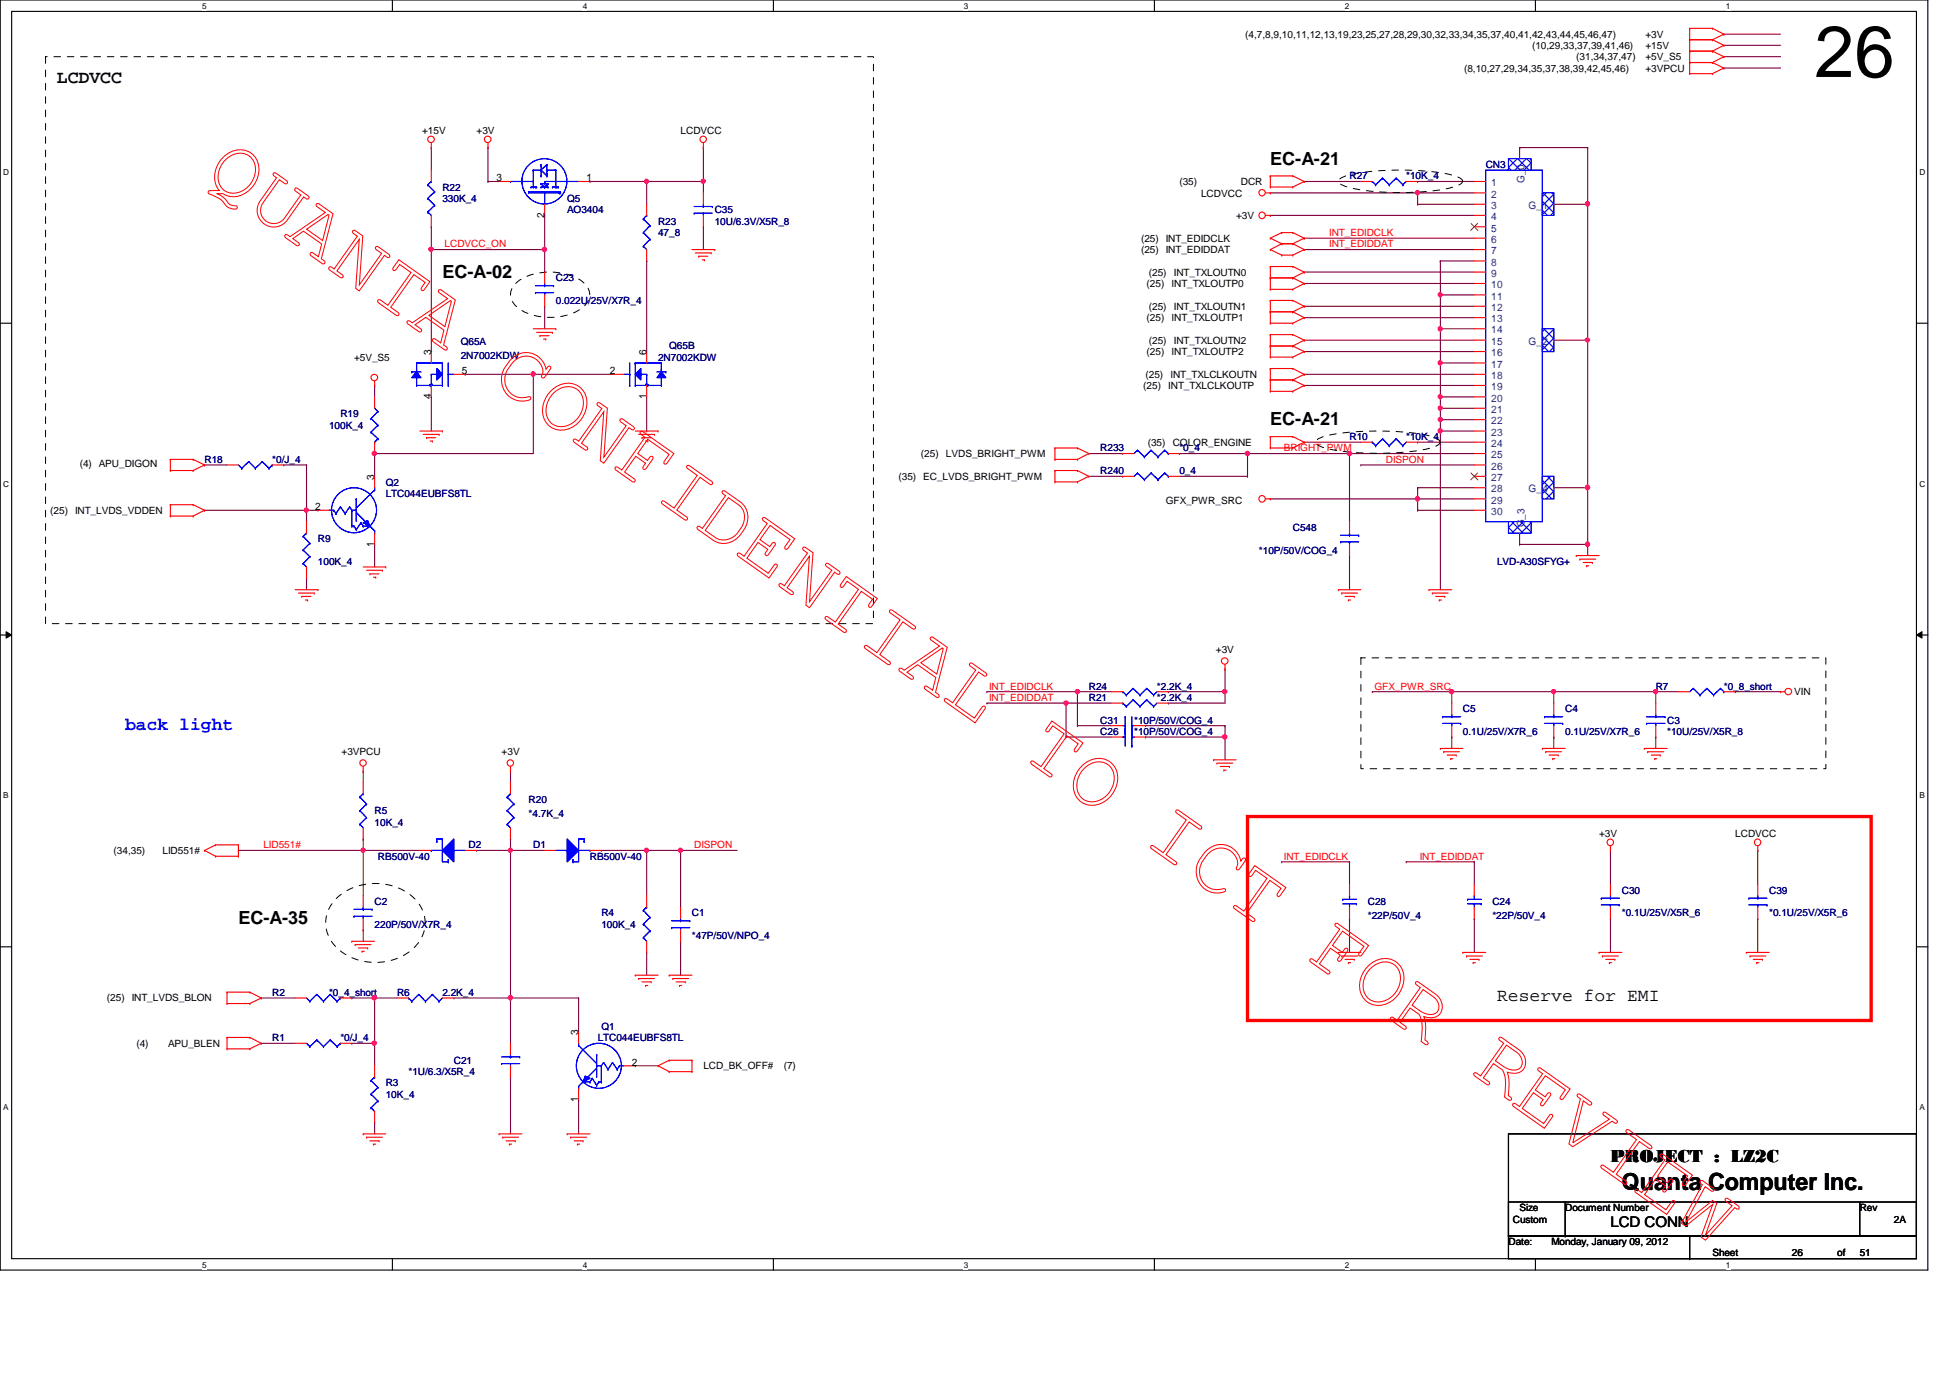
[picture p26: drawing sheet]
<svg xmlns="http://www.w3.org/2000/svg" width="297mm" height="210mm" viewBox="0 0 297 210" stroke-linecap="round" stroke-linejoin="round" font-family="sans-serif">
<defs><g id="words">
<text font-size="11" x="276.4" y="11.7">26</text>
<text font-size="3.6" x="247.1" y="181.2">Quanta Computer Inc.</text>
<g font-size="2.8">
<text x="8.7" y="12.7">LCDVCC</text>
<text x="193.5" y="25.1">EC-A-21</text>
<text x="67.4" y="42.3">EC-A-02</text>
<text x="193.5" y="64.8">EC-A-21</text>
<text x="36.3" y="140.8">EC-A-35</text>
<text x="228" y="152.5">Reserve for EMI</text>
<text x="245.3" y="177">PROJECT : LZ2C</text>
</g>
<text font-size="2.8" fill="#00f" x="19" y="111.2">back light</text>
<text font-size="2.2" x="245.3" y="186.9">LCD CONN</text>
<g font-size="1.6">
<text x="75.6" y="27.6">3</text>
<text x="89.4" y="27.6">1</text>
<text x="82.9" y="33.2" transform="rotate(-90 82.9 33.2)">2</text>
<text x="65.7" y="54.1" transform="rotate(-90 65.7 54.1)">3</text>
<text x="70.4" y="57">5</text>
<text x="92.9" y="57">2</text>
<text x="98.5" y="54.1" transform="rotate(-90 98.5 54.1)">6</text>
<text x="65.7" y="60.8" transform="rotate(-90 65.7 60.8)">4</text>
<text x="98.5" y="60.8" transform="rotate(-90 98.5 60.8)">1</text>
<text x="48" y="77.7">2</text>
<text x="57" y="73.1" transform="rotate(-90 57 73.1)">3</text>
<text x="57" y="83.3" transform="rotate(-90 57 83.3)">1</text>
<text x="88.1" y="157.7" transform="rotate(-90 88.1 157.7)">3</text>
<text x="88.1" y="167.9" transform="rotate(-90 88.1 167.9)">1</text>
<text x="96.3" y="162.3">2</text>
</g>
<g font-size="1.6" fill="#004080">
<text x="227.2" y="28.4">1</text>
<text x="232.2" y="27.9" transform="rotate(-90 232.2 27.9)">G_0</text>
<text x="227.2" y="31.8">3</text>
<text x="227.2" y="35.3">5</text>
<text x="227.2" y="30.1">2</text>
<text x="227.2" y="33.5">4</text>
<text x="232.8" y="31.8">G_1</text>
<text x="227.2" y="38.7">7</text>
<text x="227.2" y="37">6</text>
<text x="227.2" y="40.5">8</text>
<text x="227.2" y="42.2">9</text>
<text x="227.2" y="45.6">11</text>
<text x="227.2" y="43.9">10</text>
<text x="227.2" y="47.4">12</text>
<text x="227.2" y="49.1">13</text>
<text x="227.2" y="52.5">15</text>
<text x="227.2" y="50.8">14</text>
<text x="232.8" y="52.5">G_2</text>
<text x="227.2" y="56">17</text>
<text x="227.2" y="59.4">19</text>
<text x="227.2" y="54.3">16</text>
<text x="227.2" y="57.7">18</text>
<text x="227.2" y="62.9">21</text>
<text x="227.2" y="61.2">20</text>
<text x="227.2" y="64.6">22</text>
<text x="227.2" y="66.4">23</text>
<text x="227.2" y="69.8">25</text>
<text x="227.2" y="68.1">24</text>
<text x="227.2" y="71.5">26</text>
<text x="227.2" y="73.3">27</text>
<text x="227.2" y="76.7">29</text>
<text x="227.2" y="75">28</text>
<text x="232.8" y="75">G_4</text>
<text x="227.2" y="78.4">30</text>
<text x="232.2" y="80.3" transform="rotate(-90 232.2 80.3)">G_3</text>
</g>
<g font-size="1.5">
<text x="189.7" y="5.7">(4,7,8,9,10,11,12,13,19,23,25,27,28,29,30,32,33,34,35,37,40,41,42,43,44,45,46,47)</text>
<text x="250.7" y="5.7">+3V</text>
<text x="223" y="10.9">(8,10,27,29,34,35,37,38,39,42,45,46)</text>
<text x="233.4" y="7.5">(10,29,33,37,39,41,46)</text>
<text x="240.1" y="9.2">(31,34,37,47)</text>
<text x="250.7" y="7.5">+15V</text>
<text x="250.7" y="9.2">+5V_S5</text>
<text x="250.7" y="10.9">+3VPCU</text>
<text x="64.3" y="20.4">+15V</text>
<text x="72.6" y="20.4">+3V</text>
<text x="103.7" y="20.4">LCDVCC</text>
<text x="179.7" y="28.2">(35)</text>
<text x="189" y="28.2">DCR</text>
<text x="183" y="30.1">LCDVCC</text>
<text x="188.3" y="33.4">+3V</text>
<text x="173.8" y="38.5">(25) INT_EDIDDAT</text>
<text x="173.8" y="36.8">(25) INT_EDIDCLK</text>
<text x="175" y="42">(25)</text>
<text x="178.8" y="42">INT_TXLOUTN0</text>
<text x="174.7" y="43.7">(25)</text>
<text x="175" y="47.2">(25)</text>
<text x="178.5" y="43.7">INT_TXLOUTP0</text>
<text x="178.8" y="47.2">INT_TXLOUTN1</text>
<text x="174.7" y="48.9">(25)</text>
<text x="175" y="52.4">(25)</text>
<text x="178.5" y="48.9">INT_TXLOUTP1</text>
<text x="178.8" y="52.4">INT_TXLOUTN2</text>
<text x="53.9" y="54.9">+5V_S5</text>
<text x="174.2" y="59.3">(25)</text>
<text x="174.5" y="57.5">(25)</text>
<text x="174.7" y="54.1">(25)</text>
<text x="178" y="59.3">INT_TXLCLKOUTP</text>
<text x="178.3" y="57.5">INT_TXLCLKOUTN</text>
<text x="178.5" y="54.1">INT_TXLOUTP2</text>
<text x="12.1" y="71.2">(4) APU_DIGON</text>
<text x="140.3" y="69.6">(25)</text>
<text x="144.1" y="69.6">LVDS_BRIGHT_PWM</text>
<text x="174.8" y="67.9">(35)</text>
<text x="178.6" y="67.9">COLOR_ENGINE</text>
<text x="136.9" y="73.1">(35) EC_LVDS_BRIGHT_PWM</text>
<text x="177.6" y="76.7">GFX_PWR_SRC</text>
<text x="7.7" y="78.3">(25) INT_LVDS_VDDEN</text>
<text x="185.2" y="99.5">+3V</text>
<text x="273.3" y="105.9">VIN</text>
<text x="52" y="115.1">+3VPCU</text>
<text x="76.4" y="115.1">+3V</text>
<text x="17.3" y="130.1">(34,35)</text>
<text x="24.8" y="130.1">LID551#</text>
<text x="243.6" y="127.5">+3V</text>
<text x="264.3" y="127.5">LCDVCC</text>
<text x="16.3" y="152.5">(25) INT_LVDS_BLON</text>
<text x="20.8" y="159.4">(4)</text>
<text x="25.6" y="159.4">APU_BLEN</text>
<text x="107.1" y="162.9">LCD_BK_OFF#</text>
<text x="119.4" y="162.9">(7)</text>
<text x="231.5" y="184.5">Size</text>
<text x="238.4" y="184.5">Document Number</text>
<text x="283.3" y="184.5">Rev</text>
<text x="229.8" y="189.7">Date:</text>
<text x="230.5" y="186.2">Custom</text>
<text x="236.3" y="189.7">Monday, January 09, 2012</text>
<text x="260.9" y="191.4">Sheet</text>
<text x="273" y="191.4">26</text>
<text x="279.9" y="191.4">of</text>
<text x="283.3" y="191.4">51</text>
<text x="288.5" y="186.2">2A</text>
</g>
<g font-size="1.5" fill="#000080">
<text x="67.4" y="29">R22</text>
<text x="205.6" y="27.3">R27</text>
<text x="214.2" y="27.3">*10K_4</text>
<text x="226.3" y="25.6">CN3</text>
<text x="67.4" y="30.8">330K_4</text>
<text x="86.4" y="30.8">Q5</text>
<text x="86.4" y="32.5">AO3404</text>
<text x="100.2" y="34.2">R23</text>
<text x="100.2" y="35.9">47_8</text>
<text x="108.9" y="32.5">C35</text>
<text x="108.9" y="34.2">10U/6.3V/X5R_8</text>
<text x="84.7" y="42.8">C23</text>
<text x="84.7" y="46.3">0.022U/25V/X7R_4</text>
<text x="70.2" y="52.5">Q65A</text>
<text x="101.9" y="53.2">Q65B</text>
<text x="70.2" y="54.6">2N7002KDW</text>
<text x="100.2" y="54.9">2N7002KDW</text>
<text x="50.1" y="65.3">100K_4</text>
<text x="51.9" y="63.6">R19</text>
<text x="31.2" y="70.5">R18</text>
<text x="41.5" y="70.5">*0/J_4</text>
<text x="167.6" y="68.7">R233</text>
<text x="179.7" y="68.7">*0_4</text>
<text x="205.6" y="67.1">R10</text>
<text x="214.2" y="67.1">*10K_4</text>
<text x="58.8" y="74">Q2</text>
<text x="58.8" y="75.7">LTC044EUBFS8TL</text>
<text x="167.6" y="72.2">R240</text>
<text x="179.7" y="72.2">0_4</text>
<text x="48.4" y="82.6">R9</text>
<text x="196.9" y="80.9">C548</text>
<text x="48.4" y="86">100K_4</text>
<text x="191.8" y="84.3">*10P/50V/COG_4</text>
<text x="228" y="86">LVD-A30SFYG+</text>
<text x="165.9" y="106.8">R21</text>
<text x="165.9" y="105">R24</text>
<text x="176.2" y="106.8">*2.2K_4</text>
<text x="176.2" y="105">*2.2K_4</text>
<text x="252.2" y="105">R7</text>
<text x="262.6" y="105">*0_8_short</text>
<text x="167.6" y="111.9">C26</text>
<text x="167.6" y="110.2">C31</text>
<text x="172.8" y="111.9">*10P/50V/COG_4</text>
<text x="172.8" y="110.2">*10P/50V/COG_4</text>
<text x="222.8" y="108.5">C5</text>
<text x="222.8" y="111.9">0.1U/25V/X7R_6</text>
<text x="238.4" y="108.5">C4</text>
<text x="238.4" y="111.9">0.1U/25V/X7R_6</text>
<text x="254" y="110.2">C3</text>
<text x="254" y="111.9">*10U/25V/X5R_8</text>
<text x="57.1" y="124">R5</text>
<text x="57.1" y="125.8">10K_4</text>
<text x="80.5" y="122.3">R20</text>
<text x="80.5" y="124.4">*4.7K_4</text>
<text x="57.6" y="130.9">RB500V-40</text>
<text x="71.4" y="129.2">D2</text>
<text x="81.2" y="129.2">D1</text>
<text x="89.9" y="130.9">RB500V-40</text>
<text x="57.1" y="137.8">C2</text>
<text x="208.4" y="137.8">C28</text>
<text x="227.3" y="137.8">C24</text>
<text x="247.1" y="136.1">C30</text>
<text x="269.5" y="136.1">C39</text>
<text x="57.1" y="141.3">220P/50V/X7R_4</text>
<text x="91.6" y="139.6">R4</text>
<text x="91.6" y="141.3">100K_4</text>
<text x="105.4" y="139.6">C1</text>
<text x="105.4" y="143">*47P/50V/NPO_4</text>
<text x="208.4" y="139.9">*22P/50V_4</text>
<text x="227.3" y="139.9">*22P/50V_4</text>
<text x="247.1" y="139.6">*0.1U/25V/X5R_6</text>
<text x="269.5" y="139.6">*0.1U/25V/X5R_6</text>
<text x="41.5" y="151.7">R2</text>
<text x="50.1" y="151.7">*0_4_short</text>
<text x="60.5" y="151.7">R6</text>
<text x="67.4" y="151.7">2.2K_4</text>
<text x="41.5" y="158.6">R1</text>
<text x="51.9" y="158.6">*0/J_4</text>
<text x="91.1" y="158.6">LTC044EUBFS8TL</text>
<text x="91.6" y="156.8">Q1</text>
<text x="58.8" y="165.5">R3</text>
<text x="58.8" y="167.2">10K_4</text>
<text x="62.2" y="163.7">*1U/6.3/X5R_4</text>
<text x="69.1" y="162.1">C21</text>
</g>
<g font-size="1.5" fill="#f00">
<text x="202.5" y="35.9">INT_EDIDCLK</text>
<text x="67.7" y="37.7">LCDVCC_ON</text>
<text x="202.5" y="37.7">INT_EDIDDAT</text>
<text x="195.6" y="68.7">BRIGHT_PWM</text>
<text x="211.1" y="70.5">DISPON</text>
<text x="150.7" y="105">INT_EDIDCLK</text>
<text x="150.7" y="106.8">INT_EDIDDAT</text>
<text x="209.4" y="105">GFX_PWR_SRC</text>
<text x="40.1" y="129.2">LID551#</text>
<text x="105.7" y="129.2">DISPON</text>
<text x="195.6" y="130.9">INT_EDIDCLK</text>
<text x="216.3" y="130.9">INT_EDIDDAT</text>
</g>
<g font-size="1.3">
<text x="30.8" y="1.4">5</text>
<text x="88.8" y="1.4">4</text>
<text x="146.8" y="1.4">3</text>
<text x="204.8" y="1.4">2</text>
<text x="262.9" y="1.4">1</text>
<text x=".5" y="26.6">D</text>
<text x="292.4" y="26.6">D</text>
<text x=".5" y="74.1">C</text>
<text x="292.4" y="74.1">C</text>
<text x=".5" y="121.6">B</text>
<text x="292.4" y="121.6">B</text>
<text x=".5" y="169.1">A</text>
<text x="292.4" y="169.1">A</text>
<text x="30.8" y="193.1">5</text>
<text x="88.8" y="193.1">4</text>
<text x="146.8" y="193.1">3</text>
<text x="204.8" y="193.1">2</text>
<text x="262.9" y="193.1">1</text>
</g>
</g></defs>
<path d="M0 0h293.7v193.5h-293.7zM1.8 1.7h290.1v190h-290.1z" fill="none" stroke="#000" stroke-width=".17"/>
<g fill="#fff">
<path d="M30.8 .2h.7v1.4h-.7z"/>
<path d="M30.8 191.9h.7v1.4h-.7z"/>
</g>
<path d="M59.8 0v1.7M59.8 191.7v1.8" fill="none" stroke="#000" stroke-width=".17"/>
<g fill="#fff">
<path d="M88.8 .2h.6v1.4h-.6z"/>
<path d="M88.8 191.9h.6v1.4h-.6z"/>
</g>
<path d="M117.8 0v1.7M117.8 191.7v1.8" fill="none" stroke="#000" stroke-width=".17"/>
<g fill="#fff">
<path d="M146.8 .2h.7v1.4h-.7z"/>
<path d="M146.8 191.9h.7v1.4h-.7z"/>
</g>
<path d="M175.8 0v1.7M175.8 191.7v1.8" fill="none" stroke="#000" stroke-width=".17"/>
<g fill="#fff">
<path d="M204.8 .2h.7v1.4h-.7z"/>
<path d="M204.8 191.9h.7v1.4h-.7z"/>
</g>
<path d="M233.9 0v1.7M233.9 191.7v1.8" fill="none" stroke="#000" stroke-width=".17"/>
<g fill="#fff">
<path d="M262.9 .2h.7v1.4h-.7z"/>
<path d="M262.9 191.9h.7v1.4h-.7z"/>
<path d="M.5 25.5h.9v1.4h-.9z"/>
<path d="M292.4 25.5h.9v1.4h-.9z"/>
<path d="M.5 73h.9v1.4h-.9z"/>
<path d="M292.4 73h.9v1.4h-.9z"/>
</g>
<path d="M0 49.2h1.8M291.9 49.2h1.8" fill="none" stroke="#000" stroke-width=".17"/>
<g fill="#fff">
<path d="M.5 120.5h.8v1.4h-.8z"/>
<path d="M292.4 120.5h.8v1.4h-.8z"/>
</g>
<path d="M0 96.7h1.8M291.9 96.7h1.8" fill="none" stroke="#000" stroke-width=".17"/>
<path d="M.9 96.2l.9 .5-.9 .5zM291.9 96.7l.9-.5v1z" fill="#000"/>
<path d="M.9 96.2l.9 .5-.9 .5zM291.9 96.7l.9-.5v1z" fill="none" stroke="#000" stroke-width=".15"/>
<g fill="#fff">
<path d="M.5 168h.8v1.4h-.8z"/>
<path d="M292.4 168h.8v1.4h-.8z"/>
</g>
<path d="M0 144.2h1.8M291.9 144.2h1.8" fill="none" stroke="#000" stroke-width=".17"/>
<path d="M65.7 22.5h.1M65.7 22.5v3.4M98.5 27.6h.1M98.5 27.6h8.6" fill="none" stroke="#800040" stroke-width=".17"/>
<circle cx="107.1" cy="27.6" r=".32" fill="#f0f"/>
<circle cx="107.1" cy="27.6" r=".32" fill="none" stroke="#f0f" stroke-width=".17"/>
<circle cx="98.5" cy="27.6" r=".32" fill="#f0f"/>
<circle cx="98.5" cy="27.6" r=".32" fill="none" stroke="#f0f" stroke-width=".17"/>
<g fill="none" stroke="#800040" stroke-width=".17">
<path d="M65.7 34.5h.1M65.7 34.5v3.5M83 32.8h.1M83 32.8v5.2M89.9 27.6h.1M89.9 27.6h8.6M98.5 39.8h.1M98.5 27.6h.1M98.5 27.6v3.5M98.5 39.8v13.8M107.1 27.6h.1M107.1 34.5h.1"/>
<path d="M107.1 27.6v1.8M107.1 34.5v3.5M83 46.7h.1M83 46.7v3.4M57.1 69.1h.1M57.1 69.1h24.1"/>
</g>
<circle cx="57" cy="69.1" r=".33" fill="#f0f"/>
<circle cx="57" cy="69.1" r=".33" fill="none" stroke="#f0f" stroke-width=".17"/>
<path d="M65.7 38h.1M65.7 38h17.3" fill="none" stroke="#800040" stroke-width=".17"/>
<circle cx="82.9" cy="38" r=".33" fill="#f0f"/>
<circle cx="82.9" cy="38" r=".33" fill="none" stroke="#f0f" stroke-width=".17"/>
<path d="M65.7 38h.1M65.7 38v15.6" fill="none" stroke="#800040" stroke-width=".17"/>
<circle cx="65.7" cy="38" r=".33" fill="#f0f"/>
<circle cx="65.7" cy="38" r=".33" fill="none" stroke="#f0f" stroke-width=".17"/>
<path d="M83 38h.1M83 38v3.4M57.1 58.7h.1M57.1 58.7v1.8M70.9 57h.1M70.9 57h22.4M81.2 57h.1M81.2 57v12.1M57.1 69.1h.1M57.1 69.1v3.5" fill="none" stroke="#800040" stroke-width=".17"/>
<circle cx="81.2" cy="57" r=".33" fill="#f0f"/>
<circle cx="81.2" cy="57" r=".33" fill="none" stroke="#f0f" stroke-width=".17"/>
<path d="M57.1 82.9h.1M57.1 82.9v3.5M103.7 129.5h.1M103.7 129.5v8.7M88.1 167.6h.1M88.1 167.6v5.1" fill="none" stroke="#800040" stroke-width=".17"/>
<circle cx="103.6" cy="129.5" r=".32" fill="#f0f"/>
<circle cx="103.6" cy="129.5" r=".32" fill="none" stroke="#f0f" stroke-width=".17"/>
<path d="M98.5 129.5h.1M98.5 129.5h5.2M98.5 129.5v6.9M103.7 143.4h.1M103.7 143.4v5.1" fill="none" stroke="#800040" stroke-width=".17"/>
<circle cx="98.5" cy="129.5" r=".32" fill="#f0f"/>
<circle cx="98.5" cy="129.5" r=".32" fill="none" stroke="#f0f" stroke-width=".17"/>
<path d="M55.3 129.5h.1M55.3 129.5h8.7M55.3 129.5v6.9M91.6 129.5h.1M91.6 129.5h6.9" fill="none" stroke="#800040" stroke-width=".17"/>
<circle cx="55.3" cy="129.5" r=".32" fill="#f0f"/>
<circle cx="55.3" cy="129.5" r=".32" fill="none" stroke="#f0f" stroke-width=".17"/>
<path d="M55.3 117.5h.1M55.3 117.5v1.7M77.8 129.5h.1M77.8 129.5v22.5M55.3 141.6h.1M55.3 141.6v1.8" fill="none" stroke="#800040" stroke-width=".17"/>
<circle cx="77.7" cy="152" r=".33" fill="#f0f"/>
<circle cx="77.7" cy="152" r=".33" fill="none" stroke="#f0f" stroke-width=".17"/>
<circle cx="77.7" cy="129.5" r=".32" fill="#f0f"/>
<circle cx="77.7" cy="129.5" r=".32" fill="none" stroke="#f0f" stroke-width=".17"/>
<path d="M36.3 129.5h.1M36.3 129.5h19M57.1 152h.1M57.1 158.9h.1M57.1 152h3.4M57.1 158.9v3.4" fill="none" stroke="#800040" stroke-width=".17"/>
<circle cx="57" cy="158.9" r=".33" fill="#f0f"/>
<circle cx="57" cy="158.9" r=".33" fill="none" stroke="#f0f" stroke-width=".17"/>
<g fill="none" stroke="#800040" stroke-width=".17">
<path d="M65.7 60.5h.1M65.7 60.5v5.2M46.7 88.1h.1M46.7 88.1v1.7M77.8 117.5h.1M77.8 117.5v1.7M236.7 105.4h.1M236.7 112.3h.1M236.7 105.4v1.7M236.7 112.3v1.7M236.7 105.4h15.5M55.3 127.8h.1"/>
<path d="M55.3 127.8v1.7M72.6 129.5h.1M72.6 129.5h10.4M77.8 129.5h.1M77.8 127.8h.1M77.8 127.8v1.7M103.7 129.5h.1M103.7 129.5h8.6M69.1 152h.1M69.1 152h19M77.8 152h.1M77.8 152v6.9"/>
<path d="M88.1 152h.1M88.1 152v5.2M98.5 145.1h.1M98.5 145.1v3.4M57.1 171h.1M57.1 171v1.7M77.8 164.1h.1M77.8 164.1v8.6M96.8 162.3h.1M96.8 162.3h3.4"/>
</g>
<circle cx="252.2" cy="105.3" r=".32" fill="#f0f"/>
<circle cx="252.2" cy="105.3" r=".32" fill="none" stroke="#f0f" stroke-width=".17"/>
<path d="M209 105.4h.1M209 105.4h27.7M221.1 112.3h.1M221.1 105.4h.1M221.1 105.4v1.7M221.1 112.3v1.7M252.2 112.3h.1M252.2 105.4h.1M252.2 105.4v1.7M252.2 112.3v1.7" fill="none" stroke="#800040" stroke-width=".17"/>
<circle cx="236.7" cy="105.3" r=".32" fill="#f0f"/>
<circle cx="236.7" cy="105.3" r=".32" fill="none" stroke="#f0f" stroke-width=".17"/>
<circle cx="221.1" cy="105.3" r=".33" fill="#f0f"/>
<circle cx="221.1" cy="105.3" r=".33" fill="none" stroke="#f0f" stroke-width=".17"/>
<g fill="none" stroke="#800040" stroke-width=".17">
<path d="M262.6 5.2h.1M262.6 6.9h.1M262.6 8.6h.1M262.6 5.2h8.6M262.6 6.9h8.6M262.6 8.6h8.6M74.3 22.5h.1M74.3 27.6h.1M74.3 22.5v5.1M74.3 27.6h1.7M107.1 22.5h.1M107.1 22.5v5.1"/>
<path d="M215.9 27.6h.1M215.9 27.6h8.7M198.7 58.7h.1M198.7 57h.1M198.7 58.7h25.9M198.7 57h25.9M215.9 67.4h.1M215.9 74.3h.1M215.9 67.4h8.7M215.9 74.3h8.7M215.9 74.3v1.7"/>
</g>
<circle cx="215.9" cy="76" r=".33" fill="#f0f"/>
<circle cx="215.9" cy="76" r=".33" fill="none" stroke="#f0f" stroke-width=".17"/>
<g fill="none" stroke="#800040" stroke-width=".17">
<path d="M198.7 36.3h.1M198.7 38h.1M198.7 27.6h.1M198.7 36.3h25.9M198.7 38h25.9M198.7 27.6h8.6M198.7 53.6h.1M198.7 51.8h.1M198.7 46.7h.1M198.7 48.4h.1M198.7 43.2h.1M198.7 41.4h.1"/>
<path d="M198.7 53.6h25.9M198.7 51.8h25.9M198.7 46.7h25.9M198.7 48.4h25.9M198.7 43.2h25.9M198.7 41.4h25.9M193.5 76h.1M193.5 76h31.1M198.7 67.4h.1M198.7 67.4h8.6M205.6 69.1h.1M205.6 69.1h19"/>
<path d="M215.9 76h.1"/>
</g>
<circle cx="205.6" cy="69.1" r=".33" fill="#f0f"/>
<circle cx="205.6" cy="69.1" r=".33" fill="none" stroke="#f0f" stroke-width=".17"/>
<g fill="none" stroke="#800040" stroke-width=".17">
<path d="M236.7 31.1h.1M236.7 31.1h5.1M241.8 31.1h.1M241.8 31.1v43.2M236.7 51.8h.1M236.7 51.8h5.1M241.8 51.8h.1M231.5 82.9h.1M231.5 82.9h10.3M252.2 105.4h.1M252.2 105.4h3.5M264.3 105.4h.1"/>
<path d="M264.3 105.4h6.9"/>
</g>
<circle cx="241.8" cy="74.2" r=".33" fill="#f0f"/>
<circle cx="241.8" cy="74.2" r=".33" fill="none" stroke="#f0f" stroke-width=".17"/>
<circle cx="241.8" cy="51.8" r=".32" fill="#f0f"/>
<circle cx="241.8" cy="51.8" r=".32" fill="none" stroke="#f0f" stroke-width=".17"/>
<path d="M236.7 74.3h.1M236.7 74.3h5.1M241.8 82.9h.1M241.8 82.9v1.7" fill="none" stroke="#800040" stroke-width=".17"/>
<circle cx="241.8" cy="82.9" r=".33" fill="#f0f"/>
<circle cx="241.8" cy="82.9" r=".33" fill="none" stroke="#f0f" stroke-width=".17"/>
<path d="M215.9 29.4h.1M215.9 29.4h8.7M231.5 22.5h.1M231.5 22.5v1.7M231.5 22.5h10.3M207.3 70.8h.1M207.3 70.8h17.3M231.5 81.2h.1M231.5 81.2v1.7" fill="none" stroke="#800040" stroke-width=".17"/>
<circle cx="215.9" cy="29.4" r=".32" fill="#f0f"/>
<circle cx="215.9" cy="29.4" r=".32" fill="none" stroke="#f0f" stroke-width=".17"/>
<path d="M193.5 29.4h.1M193.5 32.8h.1M193.5 29.4h22.4M193.5 32.8h31.1M215.9 29.4h.1M215.9 31.1h.1M215.9 29.4v1.7M215.9 31.1h8.7M241.8 22.5h.1M241.8 22.5v8.6" fill="none" stroke="#800040" stroke-width=".17"/>
<circle cx="241.8" cy="31.1" r=".33" fill="#f0f"/>
<circle cx="241.8" cy="31.1" r=".33" fill="none" stroke="#f0f" stroke-width=".17"/>
<path d="M219.4 39.8h.1M219.4 39.8h5.2M219.4 39.8v10.3M219.4 44.9h.1M219.4 44.9h5.2M215.9 77.7h.1M215.9 76h.1M215.9 77.7h8.7M215.9 76v1.7" fill="none" stroke="#800040" stroke-width=".17"/>
<circle cx="219.4" cy="44.9" r=".32" fill="#f0f"/>
<circle cx="219.4" cy="44.9" r=".32" fill="none" stroke="#f0f" stroke-width=".17"/>
<path d="M219.4 50.1h.1M219.4 50.1h5.2M219.4 50.1v5.2" fill="none" stroke="#800040" stroke-width=".17"/>
<circle cx="219.4" cy="50.1" r=".33" fill="#f0f"/>
<circle cx="219.4" cy="50.1" r=".33" fill="none" stroke="#f0f" stroke-width=".17"/>
<path d="M219.4 55.3h.1M219.4 55.3h5.2M219.4 55.3v5.2" fill="none" stroke="#800040" stroke-width=".17"/>
<circle cx="219.4" cy="55.3" r=".32" fill="#f0f"/>
<circle cx="219.4" cy="55.3" r=".32" fill="none" stroke="#f0f" stroke-width=".17"/>
<path d="M219.4 60.5h.1M219.4 60.5h5.2M219.4 60.5v1.7" fill="none" stroke="#800040" stroke-width=".17"/>
<circle cx="219.4" cy="60.4" r=".32" fill="#f0f"/>
<circle cx="219.4" cy="60.4" r=".32" fill="none" stroke="#f0f" stroke-width=".17"/>
<path d="M219.4 62.2h.1M219.4 62.2h5.2M219.4 62.2v1.7" fill="none" stroke="#800040" stroke-width=".17"/>
<circle cx="219.4" cy="62.2" r=".32" fill="#f0f"/>
<circle cx="219.4" cy="62.2" r=".32" fill="none" stroke="#f0f" stroke-width=".17"/>
<path d="M219.4 63.9h.1M219.4 65.7h.1M219.4 63.9h5.2M219.4 65.7v24.1" fill="none" stroke="#800040" stroke-width=".17"/>
<circle cx="219.4" cy="65.6" r=".33" fill="#f0f"/>
<circle cx="219.4" cy="65.6" r=".33" fill="none" stroke="#f0f" stroke-width=".17"/>
<path d="M219.4 65.7h.1M219.4 63.9h.1M219.4 65.7h5.2M219.4 63.9v1.8" fill="none" stroke="#800040" stroke-width=".17"/>
<circle cx="219.4" cy="63.9" r=".32" fill="#f0f"/>
<circle cx="219.4" cy="63.9" r=".32" fill="none" stroke="#f0f" stroke-width=".17"/>
<path d="M241.8 74.3h.1M241.8 74.3v8.6" fill="none" stroke="#800040" stroke-width=".17"/>
<circle cx="241.8" cy="74.2" r=".33" fill="#f0f"/>
<circle cx="241.8" cy="74.2" r=".33" fill="none" stroke="#f0f" stroke-width=".17"/>
<path d="M178 107.1h.1M186.6 105.4h.1M186.6 105.4v1.7h-8.6" fill="none" stroke="#800040" stroke-width=".17"/>
<circle cx="186.6" cy="105.3" r=".33" fill="#f0f"/>
<circle cx="186.6" cy="105.3" r=".33" fill="none" stroke="#f0f" stroke-width=".17"/>
<path d="M164.1 105.4h.1M164.1 105.4h5.2M178 105.4h.1M186.6 101.9h.1M186.6 101.9v3.5h-8.6" fill="none" stroke="#800040" stroke-width=".17"/>
<circle cx="164.1" cy="105.3" r=".32" fill="#f0f"/>
<circle cx="164.1" cy="105.3" r=".32" fill="none" stroke="#f0f" stroke-width=".17"/>
<path d="M162.4 107.1h.1M162.4 107.1h6.9M174.5 110.5h.1M174.5 110.5h12.1M186.6 112.3h.1M186.6 112.3v3.4" fill="none" stroke="#800040" stroke-width=".17"/>
<circle cx="186.6" cy="112.2" r=".33" fill="#f0f"/>
<circle cx="186.6" cy="112.2" r=".33" fill="none" stroke="#f0f" stroke-width=".17"/>
<path d="M150.3 105.4h.1M150.3 105.4h13.8M162.4 112.3h.1M162.4 107.1h.1M162.4 112.3h6.9M162.4 107.1v5.2M164.1 110.5h.1M164.1 105.4h.1M164.1 110.5h5.2M164.1 105.4v5.1M174.5 112.3h.1M174.5 112.3h12.1" fill="none" stroke="#800040" stroke-width=".17"/>
<circle cx="162.4" cy="107.1" r=".33" fill="#f0f"/>
<circle cx="162.4" cy="107.1" r=".33" fill="none" stroke="#f0f" stroke-width=".17"/>
<g fill="none" stroke="#800040" stroke-width=".17">
<path d="M31.2 70.8h.1M31.2 70.8h3.4M43.2 70.8h.1M43.2 70.8h3.5M46.7 77.7h.1M46.7 77.7v1.8M205.6 69.1h.1M205.6 69.1v10.4M205.6 84.6h.1M205.6 84.6v5.2M150.3 107.1h.1M150.3 107.1h12.1"/>
<path d="M195.2 131.3h.1M195.2 131.3h10.4M205.6 139.9h.1M205.6 131.3h.1M205.6 131.3v3.4M205.6 139.9v5.2M214.2 131.3h.1M214.2 131.3h10.4M224.6 139.9h.1M224.6 131.3h.1M224.6 131.3v3.4M224.6 139.9v5.2"/>
<path d="M245.3 139.9h.1M245.3 129.5h.1M245.3 129.5v5.2M245.3 139.9v5.2M267.8 139.9h.1M267.8 129.5h.1M267.8 129.5v5.2M267.8 139.9v5.2"/>
</g>
<circle cx="46.7" cy="77.7" r=".32" fill="#f0f"/>
<circle cx="46.7" cy="77.7" r=".32" fill="none" stroke="#f0f" stroke-width=".17"/>
<path d="M31.2 77.7h.1M31.2 77.7h15.5M39.8 152h.1M39.8 158.9h.1M39.8 152h5.2M39.8 158.9h5.2M53.6 152h.1M53.6 158.9h.1M53.6 152h3.5M57.1 152h.1M57.1 152v6.9h-3.5" fill="none" stroke="#800040" stroke-width=".17"/>
<circle cx="57" cy="152" r=".34" fill="#f0f"/>
<circle cx="57" cy="152" r=".34" fill="none" stroke="#f0f" stroke-width=".17"/>
<g fill="none" stroke="#800040" stroke-width=".17">
<path d="M262.6 10.4h.1M262.6 10.4h8.6M46.7 70.8h.1M46.7 70.8v6.9h1.7M48.4 77.7h.1M98.5 65.7h.1M98.5 60.5v5.2M165.9 69.1h5.1M165.9 72.6h5.1M171 69.1h.1M171 72.6h.1M190 69.1h.1"/>
<path d="M190 69.1h15.6M186.6 110.5h.1M186.6 110.5v1.8"/>
</g>
<circle cx="190" cy="69.1" r=".32" fill="#f0f"/>
<circle cx="190" cy="69.1" r=".32" fill="none" stroke="#f0f" stroke-width=".17"/>
<path d="M179.7 69.1h.1M179.7 69.1h10.3M179.7 72.6h10.3M190 72.6h.1M190 69.1h.1M190 69.1v3.5" fill="none" stroke="#800040" stroke-width=".17"/>
<g fill="none" stroke="#f00" stroke-width=".17">
<path d="M257.4 6.1h.1M257.4 4.3h.1M257.4 7.8h.1M257.4 9.5h.1M257.4 11.2h.1M257.4 4.3h3.5M257.4 6.1h3.5M257.4 4.3v6.9M257.4 7.8h3.5M257.4 9.5h3.5M257.4 11.2h3.5M260.9 4.3h.1"/>
<path d="M260.9 6.1h.1M260.9 7.8h.1M260.9 9.5h.1M260.9 11.2h.1M260.9 4.3l1.7 .9M260.9 6.1l1.7 .8M260.9 7.8l1.7 .8M260.9 9.5l1.7 .9M262.6 5.2h.1M262.6 6.9h.1M262.6 8.6h.1M262.6 10.4h.1"/>
<path d="M262.6 5.2l-1.7 .9M262.6 6.9l-1.7 .9M262.6 8.6l-1.7 .9M262.6 10.4l-1.7 .8M65.7 22.5h.1M65.7 21.8v.7M65.7 25.9v1.7M65.7 32.8v1.7M74.3 22.5h.1M74.3 21.8v.7M105.4 38h3.5M105.9 38.5h2.4"/>
<path d="M106.4 39h.1M106.4 39h1.4M107 39.6h.3M107.1 22.5h.1M107.1 21.8v.7M107.3 39.6h.1M108.3 38.5h.1M108.9 38h.1M192.8 29.4h.7M192.8 32.8h.7M193.5 38h.1M193.5 36.3h.1"/>
<path d="M193.5 26.8h.1M193.5 28.5h.1M193.5 29.4h.1M193.5 32.8h.1M193.5 26.8v1.7M193.5 38l1.7 .9M193.5 36.3l1.7 .8M193.5 26.8h3.4M193.5 28.5h3.4M195.2 37.1h.1M195.2 38.9h.1M195.2 35.4h.1"/>
<path d="M195.2 37.1h1.7M195.2 37.1l-1.7 .9M195.2 38.9h1.7M195.2 35.4h1.7M195.2 35.4l-1.7 .9M196.9 37.1h.1M196.9 38.9h.1M196.9 35.4h.1M196.9 26.8h.1M196.9 28.5h.1M196.9 37.1l1.8 .9M196.9 35.4l1.8 .9"/>
<path d="M196.9 26.8l1.8 .8M198.7 38h.1M198.7 36.3h.1M198.7 27.6h.1M198.7 38l-1.8 .9M198.7 36.3l-1.8 .8M198.7 27.6l-1.8 .9M57.1 58.7h.1M57.1 58v.7M81.2 50.1h3.5M81.7 50.6h2.5M82.3 51.1h.1"/>
<path d="M82.3 51.1h1.3M82.8 51.6h.3M83.1 51.6h.1M84.2 50.6h.1M84.7 50.1h.1M193.5 57.9h.1M193.5 56.1h.1M193.5 59.6h.1M193.5 51h.1M193.5 52.7h.1M193.5 54.4h.1M193.5 45.8h.1"/>
<path d="M193.5 47.5h.1M193.5 49.2h.1M193.5 42.3h.1M193.5 44.1h.1M193.5 40.6h.1M193.5 56.1h3.4M193.5 57.9h3.4M193.5 40.6v3.5M193.5 45.8v3.4M193.5 51v3.4M193.5 56.1v3.5M193.5 59.6h3.4"/>
<path d="M193.5 51h3.4M193.5 52.7h3.4M193.5 54.4h3.4M193.5 45.8h3.4M193.5 47.5h3.4M193.5 49.2h3.4M193.5 42.3h3.4M193.5 44.1h3.4M193.5 40.6h3.4M196.9 56.1h.1M196.9 57.9h.1M196.9 59.6h.1"/>
<path d="M196.9 51h.1M196.9 52.7h.1M196.9 54.4h.1M196.9 45.8h.1M196.9 47.5h.1M196.9 49.2h.1M196.9 42.3h.1M196.9 44.1h.1M196.9 40.6h.1M196.9 56.1l1.8 .9M196.9 57.9l1.8 .8M196.9 51l1.8 .8"/>
<path d="M196.9 52.7l1.8 .9M196.9 45.8l1.8 .9M196.9 47.5l1.8 .9M196.9 42.3l1.8 .9M196.9 40.6l1.8 .8M198.7 57h.1M198.7 58.7h.1M198.7 51.8h.1M198.7 53.6h.1M198.7 46.7h.1M198.7 48.4h.1M198.7 43.2h.1"/>
<path d="M198.7 41.4h.1M198.7 57l-1.8 .9M198.7 58.7l-1.8 .9M198.7 51.8l-1.8 .9M198.7 53.6l-1.8 .8M198.7 46.7l-1.8 .8M198.7 48.4l-1.8 .8M198.7 43.2l-1.8 .9M198.7 41.4l-1.8 .9M25.9 78.6h.1M25.9 76.9h.1M25.9 71.7h.1"/>
<path d="M25.9 70h.1M25.9 76.9h3.5M25.9 78.6h3.5M25.9 70v1.7M25.9 76.9v1.7M25.9 70h3.5M25.9 71.7h3.5M29.4 76.9h.1M29.4 78.6h.1M29.4 70h.1M29.4 71.7h.1M29.4 76.9l1.8 .8"/>
<path d="M29.4 70l1.8 .8M31.2 77.7h.1M31.2 70.8h.1M31.2 77.7l-1.8 .9M31.2 70.8l-1.8 .9M46.7 79.5v1.7M64 65.7h3.4M64.5 66.2h2.4M65 66.7h.1M65 66.7h1.4M65.5 67.2h.4M65.9 67.2h.1"/>
<path d="M66.9 66.2h.1M67.4 65.7h.1M96.8 65.7h3.4M97.3 66.2h2.4M97.8 66.7h.1M97.8 66.7h1.4M98.3 67.2h.4M98.7 67.2h.1M99.7 66.2h.1M100.2 65.7h.1M160.7 68.2h.1M160.7 70h.1"/>
<path d="M160.7 71.7h.1M160.7 73.4h.1M160.7 68.2h3.4M160.7 68.2v1.8M160.7 71.7v1.7M160.7 70h3.4M160.7 71.7h3.4M160.7 73.4h3.4M164.1 68.2h.1M164.1 70h.1M164.1 71.7h.1M164.1 73.4h.1"/>
<path d="M164.1 68.2l1.8 .9M164.1 71.7l1.8 .9M165.9 69.1h.1M165.9 72.6h.1M165.9 69.1l-1.8 .9M165.9 72.6l-1.8 .8M192.8 76h.7M193.5 66.5h.1M193.5 68.2h.1M193.5 76h.1M193.5 66.5v1.7M193.5 66.5h3.4"/>
<path d="M193.5 68.2h3.4M196.9 66.5h.1M196.9 68.2h.1M196.9 66.5l1.8 .9M198.7 67.4h.1M198.7 67.4l-1.8 .8M207.3 67.4h1.7M214.2 67.4h1.7M45 89.8h3.4M45.5 90.3h2.4M46 90.8h.1M46 90.8h1.4"/>
<path d="M46.5 91.4h.4M46.7 86.4v1.7M46.9 91.4h.1M47.9 90.3h.1M48.4 89.8h.1M55.3 86.4h3.5M55.8 86.9h2.4M56.3 87.4h.1M56.3 87.4h1.4M56.9 87.9h.3M57.2 87.9h.1M58.2 86.9h.1"/>
<path d="M58.8 86.4h.1M203.9 89.8h.1M203.9 89.8h3.4M204.4 90.3h.1M204.4 90.3h2.4M204.9 90.8h1.4M205.4 91.4h.1M205.4 91.4h.3M206.3 90.8h.1M217.7 89.8h.1M217.7 89.8h3.4M218.2 90.3h.1"/>
<path d="M218.2 90.3h2.4M218.7 90.8h1.4M219.2 91.4h.1M219.2 91.4h.4M220.1 90.8h.1M240.1 84.6h.1M240.1 84.6h3.5M240.7 85.2h.1M240.7 85.2h2.4M241.2 85.7h1.4M241.7 86.2h.1M241.7 86.2h.3"/>
<path d="M242.6 85.7h.1M55.3 117.5h.1M55.3 116.8v.7M77.8 117.5h.1M77.8 116.8v.7M169.3 112.3h1.7M169.3 107.1h1.7M172.8 112.3h1.7M176.2 107.1h1.8M184.9 115.7h.1M184.9 115.7h3.4M185.4 116.2h.1"/>
<path d="M185.4 116.2h2.4M185.9 116.8h1.4M186.4 117.3h.1M186.4 117.3h.4M186.6 101.9h.1M186.6 101.2v.7M187.3 116.8h.1M219.4 114h.1M219.4 114h3.4M219.9 114.5h.1M219.9 114.5h2.4M220.4 115h1.4"/>
<path d="M221 115.6h.1M221 115.6h.3M221.1 107.1v1.7M221.1 110.5v1.8M221.8 115h.1M234.9 114h.1M234.9 114h3.5M235.5 114.5h.1M235.5 114.5h2.4M236 115h1.4M236.5 115.6h.1M236.5 115.6h.4"/>
<path d="M237.4 115h.1M250.5 114h.1M250.5 114h3.5M251 114.5h.1M251 114.5h2.4M251.5 115h1.4M252 115.6h.1M252 115.6h.4M252.2 107.1v1.7M252.2 110.5v1.8M252.9 115h.1M255.7 105.4h1.7"/>
<path d="M262.6 105.4h1.7M271.2 105.4h.1M271.2 105.4h.7M31.2 129.5h.1M31.2 129.5l1.6 .9M32.8 128.7h.1M32.8 130.4h.1M32.8 128.7h3.5M32.8 128.7l-1.6 .8M32.8 130.4h3.5M36.3 130.4h.1M36.3 128.7h.1"/>
<path d="M36.3 128.7v1.7M55.3 136.4v1.8M55.3 139.9v1.7M224.6 134.7v1.7M224.6 138.2v1.7M245.3 129.5h.1M245.3 128.9v.6M245.3 134.7v1.7M245.3 138.2v1.7M267.8 129.5h.1M267.8 128.9v.6M34.6 151.1h.1"/>
<path d="M34.6 152.9h.1M34.6 158h.1M34.6 159.8h.1M34.6 152.9h3.5M34.6 151.1h3.5M34.6 151.1v1.8M34.6 158v1.8M34.6 159.8h3.5M34.6 158h3.5M38.1 152.9h.1M38.1 151.1h.1M38.1 159.8h.1"/>
<path d="M38.1 158h.1M38.1 151.1l1.7 .9M38.1 158l1.7 .9M39.8 152h.1M39.8 158.9h.1M39.8 152l-1.7 .9M39.8 158.9l-1.7 .9M53.6 143.4h.1M53.6 143.4h3.5M54.1 143.9h.1M54.1 143.9h2.4M54.6 144.4h1.4"/>
<path d="M55.2 144.9h.1M55.2 144.9h.3M56 144.4h.1M96.8 148.5h.1M96.8 148.5h3.4M97.3 149.1h.1M97.3 149.1h2.4M97.8 149.6h1.4M98.3 150.1h.1M98.3 150.1h.4M99.2 149.6h.1M101.9 148.5h.1"/>
<path d="M101.9 148.5h3.5M102.5 149.1h.1M102.5 149.1h2.4M103 149.6h1.4M103.5 150.1h.1M103.5 150.1h.3M104.4 149.6h.1M203.9 145.1h.1M203.9 145.1h3.4M204.4 145.6h.1M204.4 145.6h2.4M204.9 146.1h1.4"/>
<path d="M205.4 146.6h.1M205.4 146.6h.3M206.3 146.1h.1M222.8 145.1h.1M222.8 145.1h3.5M223.4 145.6h.1M223.4 145.6h2.4M223.9 146.1h1.4M224.4 146.6h.1M224.4 146.6h.3M225.3 146.1h.1M243.6 145.1h.1"/>
<path d="M243.6 145.1h3.5M244.1 145.6h.1M244.1 145.6h2.4M244.6 146.1h1.4M245.1 146.6h.1M245.1 146.6h.4M246 146.1h.1M266 145.1h.1M266 145.1h3.5M266.6 145.6h.1M266.6 145.6h2.4M267.1 146.1h1.4"/>
<path d="M267.6 146.6h.1M267.6 146.6h.3M268.5 146.1h.1M55.3 172.7h.1M55.3 172.7h3.5M55.8 173.2h.1M55.8 173.2h2.4M56.3 173.8h1.4M56.9 174.3h.1M56.9 174.3h.3M57.1 162.3v1.8M57.1 169.3v1.7"/>
<path d="M57.7 173.8h.1M76 172.7h.1M76 172.7h3.5M76.6 173.2h.1M76.6 173.2h2.4M77.1 173.8h1.4M77.6 174.3h.1M77.6 174.3h.3M78.5 173.8h.1M86.4 172.7h.1M86.4 172.7h3.5M86.9 173.2h.1"/>
<path d="M86.9 173.2h2.5M87.5 173.8h1.3M88 174.3h.1M88 174.3h.3M88.8 173.8h.1M100.2 162.3h.1M100.2 162.3l1.7 .9M101.9 163.2h.1M101.9 161.5h.1M101.9 163.2h3.5M101.9 161.5l-1.7 .8M101.9 161.5h3.5"/>
<path d="M105.4 161.5h.1M105.4 163.2h.1M105.4 161.5v1.7"/>
<circle cx="65.7" cy="21.2" r=".5"/>
<circle cx="74.3" cy="21.2" r=".5"/>
<circle cx="107.1" cy="21.2" r=".49"/>
<circle cx="192.2" cy="32.8" r=".5"/>
<circle cx="192.3" cy="29.4" r=".49"/>
<circle cx="57" cy="57.5" r=".5"/>
<circle cx="192.2" cy="76" r=".5"/>
<circle cx="55.3" cy="116.2" r=".49"/>
<circle cx="77.7" cy="116.2" r=".49"/>
<circle cx="186.6" cy="100.7" r=".5"/>
<circle cx="272.4" cy="105.3" r=".5"/>
<circle cx="245.3" cy="128.3" r=".5"/>
<circle cx="267.7" cy="128.3" r=".5"/>
</g>
<path d="M229.8 172.7h62.1v15.6h-62.1zM229.8 188.3h62.1v3.4h-62.1zM229.8 183.1h62.1v5.2h-62.1zM238.4 188.3h.1M238.4 183.1v5.2M257.4 191.7h.1M257.4 188.3v3.4M283.3 183.1h.1M283.3 183.1v5.2" fill="none" stroke="#000" stroke-width=".17"/>
<path d="M6.9 8.6h126.2v86.4h-126.2zM204 27.3a10.4 10.4 0 0 1 5-1.2 38.7 38.7 0 0 1 12.7 .7l1 .5 .1 .3-.1 .3a10.5 10.5 0 0 1-5 1.2 37.1 37.1 0 0 1-12.8-.7l-.9-.5-.1-.3zM78.6 43.1a8.8 8.8 0 0 1 8.2-1.2 4.4 4.4 0 0 1 2.9 2.4 2.47 2.47 0 0 1-1.3 2.8 9.2 9.2 0 0 1-9.2 0 2.42 2.42 0 0 1-.6-4zM200.5 67.1a5.4 5.4 0 0 1 2.7-1 45.1 45.1 0 0 1 14.3 .2l1.4 .5 .3 .3 .2 .3-.2 .2a10.5 10.5 0 0 1-5 1.3 38.7 38.7 0 0 1-12.7-.8l-1-.5-.1-.2zM207.3 100.2h70.8v16.9h-70.8zM51.5 136.6a8.9 8.9 0 0 1 12 .7 5.2 5.2 0 0 1-1.4 7.8 8.8 8.8 0 0 1-11.3-1.2 5.1 5.1 0 0 1 .7-7.3z" fill="none" stroke="#000" stroke-width=".15" stroke-dasharray="1 1 1 1 1 1 1 1"/>
<path d="M190 124.4h95v31h-95z" fill="none" stroke="#f00" stroke-width=".51"/>
<g fill="none" stroke="#00f" stroke-width=".17">
<path d="M65.1 32.3h.1M65.1 30.2h.1M65.1 28.2h.1M65.1 32.3l.6 .5M65.1 30.2l1.1 1.1M65.1 28.2l1.1 1M65.7 27.6h.1M65.7 27.6l-.6 .6M66.2 31.3h.1M66.2 29.2h.1M66.2 31.3l-1.1 1M66.2 29.2l-1.1 1"/>
<path d="M209 67.4h.1M209 67.4l.5 .5M209.5 67.9h.1M210.6 66.8h.1M210.6 66.8l1 1.1M210.6 66.8l-1.1 1.1M211.6 67.9h.1M212.7 66.8h.1M212.7 66.8l1 1.1M212.7 66.8l-1.1 1.1M213.7 67.9h.1M214.2 67.4l-.5 .5"/>
<path d="M46.2 85.9h.1M46.2 83.8h.1M46.2 81.7h.1M46.2 85.9l.5 .5M46.2 83.8l1 1M46.2 81.7l1 1.1M46.7 81.2h.1M46.7 81.2l-.5 .5M47.2 84.8h.1M47.2 82.8h.1M47.2 84.8l-1 1.1M47.2 82.8l-1 1"/>
<path d="M171 107.1h.1M171 112.3h.4M171 107.1l.6 .5M171.4 112.3h.1M171.4 110.9h.1M171.4 110.9v2.8M171.6 107.6h.1M172.4 113.7h.1M172.4 112.3h.1M172.4 112.3h.4M172.4 110.9v2.8M172.6 106.6h.1"/>
<path d="M172.6 106.6l1 1M172.6 106.6l-1 1M173.6 107.6h.1M174.7 106.6h.1M174.7 106.6l1 1M174.7 106.6l-1.1 1M175.7 107.6h.1M176.2 107.1l-.5 .5M219.7 109.2h.1M219.7 110.2h2.8M219.7 109.2h2.8M221.1 109.2h.1"/>
<path d="M221.1 110.2h.1M221.1 108.8v.4M221.1 110.2v.3M222.5 110.2h.1M250.8 110.2h.1M250.8 110.2h2.8M250.8 109.2h2.8M252.2 109.2h.1M252.2 110.2h.1M252.2 108.8v.4M252.2 110.2v.3M253.6 109.2h.1"/>
<path d="M257.9 104.9h.1M257.9 104.9l-.5 .5M257.9 104.9l1 1M258.9 105.9h.1M260 104.9h.1M260 104.9l-1.1 1M260 104.9l1 1M261 105.9h.1M262.1 104.9h.1M262.1 104.9l-1.1 1M262.1 104.9l.5 .5M262.6 105.4h.1"/>
<path d="M53.9 139.6h.1M53.9 138.5h2.8M53.9 139.6h2.8M55.3 139.6h.1M55.3 138.5h.1M55.3 138.2v.3M55.3 139.6v.3M56.7 138.5h.1M223.6 137h.1M223.6 137.7h2M223.6 137h2M224.6 137.7h.1"/>
<path d="M224.6 136.4h.1M224.6 136.4v.6M224.6 137.7v.5M225.6 137.7h.1M243.9 136.8h.1M243.9 137.8h2.8M243.9 136.8h2.8M245.3 136.8h.1M245.3 137.8h.1M245.3 136.4v.4M245.3 137.8v.4M246.7 137.8h.1"/>
<path d="M56.5 168.7h.1M56.5 166.7h.1M56.5 164.6h.1M56.5 168.7l.6 .6M56.5 166.7l1.1 1M56.5 164.6l1.1 1.1M57.1 164.1h.1M57.1 164.1l-.6 .5M57.6 167.7h.1M57.6 165.7h.1M57.6 167.7l-1.1 1M57.6 165.7l-1.1 1"/>
</g>
<path d="M55.3 79.6l.7-.3 .3 .8z" fill="#00f"/>
<g fill="none" stroke="#00f" stroke-width=".17">
<path d="M50.1 77.7h.7M50.8 77.7h.1M50.8 77.7l.4 .5M51.2 78.2h.1M51.9 77.2h.1M51.9 77.2l-.7 1M51.9 77.2l.7 1M52.6 78.2h.1M53.3 77.2h.1M53.3 77.2l-.7 1M53.3 77.2l.3 .5M53.6 77.7h.1"/>
<path d="M53.6 77.7h.7M53.6 77.7v2.4M54.3 77.7h.1M54.3 76h.1M54.3 76v3.5M54.3 78.1l1.4 1.4M55 79.6h.1M55 79.6l-.7 1.1M55 79.6l.3 .5M55.3 79.6l.7-.3 .3 .8zM55.7 79.5h.1M57.1 74.6h.1"/>
<path d="M57.1 74.3h.1M57.1 74.3v.3M57.1 74.6l-2.8 2.8M53.6 80.1h.1M53.6 80.1h.3M53.9 80.1h.1M53.9 80.1l.4 .6M54.3 80.7h.1M55.3 80.1h.1M55.3 80.1h1M56.3 80.1h.1M56.3 80.1l.8 .8"/>
<path d="M57.1 81.2h.1M57.1 80.9h.1M57.1 80.9v.3"/>
<circle cx="53.9" cy="77.7" r="3.4"/>
</g>
<path d="M55.3 79.6l.7-.3 .3 .8z" fill="#00f"/>
<g fill="none" stroke="#00f" stroke-width=".17">
<path d="M50.1 77.7h.7M50.8 77.7h.1M50.8 77.7l.4 .5M51.2 78.2h.1M51.9 77.2h.1M51.9 77.2l-.7 1M51.9 77.2l.7 1M52.6 78.2h.1M53.3 77.2h.1M53.3 77.2l-.7 1M53.3 77.2l.3 .5M53.6 77.7h.1"/>
<path d="M53.6 77.7h.7M53.6 77.7v2.4M54.3 77.7h.1M54.3 76h.1M54.3 76v3.5M54.3 78.1l1.4 1.4M55 79.6h.1M55 79.6l-.7 1.1M55 79.6l.3 .5M55.3 79.6l.7-.3 .3 .8zM55.7 79.5h.1M57.1 74.6h.1"/>
<path d="M57.1 74.3h.1M57.1 74.3v.3M57.1 74.6l-2.8 2.8M53.6 80.1h.1M53.6 80.1h.3M53.9 80.1h.1M53.9 80.1l.4 .6M54.3 80.7h.1M55.3 80.1h.1M55.3 80.1h1M56.3 80.1h.1M56.3 80.1l.8 .8"/>
<path d="M57.1 81.2h.1M57.1 80.9h.1M57.1 80.9v.3"/>
<circle cx="53.9" cy="77.7" r="3.4"/>
</g>
<path d="M48.4 77.7h1.7M57.1 72.6v1.7M57.1 81.2v1.7" fill="none" stroke="#f00" stroke-width=".17"/>
<path d="M86.4 127.8l1.7 1.7-1.7 1.8z" fill="#00f"/>
<g fill="none" stroke="#00f" stroke-width=".17">
<path d="M84.7 129.5h1.7M86.4 127.8l1.7 1.7-1.7 1.8zM86.4 129.5h.1M87.3 131.3h.1M87.3 130.9h.1M87.3 130.9v.4M88.1 127.8h.1M88.1 127.8v3.5h-.8M88.1 129.5h1.8M88.1 127.8h.9M89 127.8h.1M89 128.2h.1"/>
<path d="M89 127.8v.4M89.9 129.5h.1"/>
</g>
<path d="M86.4 127.8l1.7 1.7-1.7 1.8z" fill="#00f"/>
<g fill="none" stroke="#00f" stroke-width=".17">
<path d="M77.8 27.6h.1M77.8 27.6h3.4M80.5 29.2h.1M80.5 29.2v.2h4.9M80.5 29.2h4.9M80.9 28.5h.1M80.9 28.5h.8M81.2 28.5h.1M81.2 25.9h.1M81.2 25.9v2.6M81.2 25.9h1.2M81.6 28.5h.1"/>
<path d="M81.7 28.5h.1M82.4 25.9h.1M82.4 28h.1M82.4 28.5h.1M82.4 25.1h.1M82.4 26.8h.1M82.4 28l.6 .5M82.4 25.9l.9 .9M82.4 28h1.1M82.4 28.5h1.1M82.4 25.1v1.7M83 27.6h.1"/>
<path d="M83 29.4h.1M83 28.5h.1M83 28h.1M83 27.6h5.1M83 27.6v.4M83 29.4v1.7M83.3 25.9h.1M83.3 25.1h.1M83.3 26.6h.1M83.3 26.8h.1M83.3 26.4h.1M83.3 28.2h.1"/>
<path d="M83.3 25.9h1.4M83.3 25.1l-.9 .8M83.3 25.1v1.7M83.5 28h.1M83.5 28.5h.1M83.5 28l-.5 .5M84.2 28.5h.1M84.2 28.5h.8M84.7 25.9h.1M84.7 28.5h.1M84.7 25.9v2.6M84.8 28.5h.1"/>
<path d="M85 29.2h.1M85 28.5h.1M85.2 29.4h.1M85.4 29.2h.1M85.4 29.4h.1M85.4 29.2v.2M209 27.6h.1M209 27.6l.5 .6M209.5 28.2h.1M210.6 27.1h.1M210.6 27.1l1 1.1M210.6 27.1l-1.1 1.1"/>
<path d="M211.6 28.2h.1M212.7 27.1h.1M212.7 27.1l1 1.1M212.7 27.1l-1.1 1.1M213.7 28.2h.1M214.2 27.6l-.5 .6M81.6 44.6h.1M81.6 43.5h2.7M81.6 44.6h2.7M83 44.6h.1M83 43.5h.1M83 43.2v.3"/>
<path d="M83 44.6v.3M84.3 43.5h.1M173.3 68.6h.1M173.3 68.6l-.5 .5M173.3 68.6l1 1M174.3 69.6h.1M175.3 68.6h.1M175.3 68.6l-1 1M175.3 68.6l1.1 1M176.4 69.6h.1M177.4 68.6h.1M177.4 68.6l-1 1"/>
<path d="M177.4 68.6l.6 .5M178 69.1h.1M171 110.5h.4M171.4 110.5h.1M171.4 109.2h.1M171.4 109.2v2.7M172.4 111.9h.1M172.4 110.5h.1M172.4 110.5h.4M172.4 109.2v2.7M77.3 125.6h.1M77.3 123.5h.1"/>
<path d="M77.3 121.4h.1M77.3 125.6l.5 .5M77.3 123.5l1 1M77.3 121.4l1 1.1M77.8 120.9h.1M77.8 120.9l-.5 .5M78.3 124.5h.1M78.3 122.5h.1M78.3 124.5l-1 1.1M78.3 122.5l-1 1M84.7 129.5h1.7M86.4 127.8l1.7 1.7-1.7 1.8z"/>
<path d="M86.4 129.5h.1M87.3 131.3h.1M87.3 130.9h.1M87.3 130.9v.4M88.1 127.8h.1M88.1 127.8v3.5h-.8M88.1 129.5h1.8M88.1 127.8h.9M89 127.8h.1M89 128.2h.1M89 127.8v.4M89.9 129.5h.1"/>
<circle cx="82.9" cy="27.6" r="3.4"/>
</g>
<g fill="none" stroke="#f00" stroke-width=".17">
<path d="M76 27.6h1.8M83 31.1v1.7M88.1 27.6h1.8M207.3 27.6h1.7M214.2 27.6h1.7M83 41.4v1.8M83 44.9v1.8M171 69.1h1.8M178 69.1h1.7M77.8 119.2v1.7M169.3 110.5h1.7M172.8 110.5h1.7"/>
<path d="M77.8 126.1v1.7M83 129.5h1.7M89.9 129.5h1.7"/>
</g>
<path d="M97.6 56.1v1.8l-.8-.9z" fill="#00f"/>
<path d="M97.6 56.1v1.8l-.8-.9z" fill="none" stroke="#00f" stroke-width=".17"/>
<path d="M100.7 56.6l.7 .9h-1.3z" fill="#00f"/>
<g fill="none" stroke="#00f" stroke-width=".17">
<path d="M95 57h.9M95.9 57h.1M95.9 58.7h.1M95.9 55.3v3.4M96.8 55.3h.1M96.8 58.7h.1M96.8 55.3h3.9M96.8 55.3v3.4M96.8 58.7h3.9M97.6 57h.1M97.6 57h.9M98.3 58.5h.1"/>
<path d="M98.3 58.5v.2M98.3 58.5h.4M98.5 58.7h.1M98.5 57h.1M98.5 57v1.7M98.7 58.5h.1M98.7 58.7h.1M98.7 58.5v.2M100.1 56.6h1.3M100.7 56.6l.7 .9h-1.3zM100.7 55.3h.1M100.7 56.3h.1"/>
<path d="M100.7 58.7h.1M100.7 57.5h.1M100.7 55.3v1.3M100.7 57.5v1.2M101.4 56.6h.1"/>
</g>
<path d="M97.6 56.1v1.8l-.8-.9z" fill="#00f"/>
<path d="M97.6 56.1v1.8l-.8-.9z" fill="none" stroke="#00f" stroke-width=".17"/>
<path d="M100.7 56.6l.7 .9h-1.3z" fill="#00f"/>
<g fill="none" stroke="#00f" stroke-width=".17">
<path d="M98 37.5h.1M98 35.4h.1M98 33.4h.1M98 37.5l.5 .5M98 35.4l1 1M98 33.4l1 1M98.5 32.8h.1M98.5 32.8l-.5 .6M99 36.4h.1M99 34.4h.1M99 36.4l-1 1.1M99 34.4l-1 1"/>
<path d="M95 57h.9M95.9 57h.1M95.9 58.7h.1M95.9 55.3v3.4M96.8 55.3h.1M96.8 58.7h.1M96.8 55.3h3.9M96.8 55.3v3.4M96.8 58.7h3.9M97.6 57h.1M97.6 57h.9M98.3 58.5h.1"/>
<path d="M98.3 58.5v.2M98.3 58.5h.4M98.5 58.7h.1M98.5 57h.1M98.5 57v1.7M98.7 58.5h.1M98.7 58.7h.1M98.7 58.5v.2M100.1 56.6h1.3M100.7 56.6l.7 .9h-1.3zM100.7 55.3h.1M100.7 56.3h.1"/>
<path d="M100.7 58.7h.1M100.7 57.5h.1M100.7 55.3v1.3M100.7 57.5v1.2M101.4 56.6h.1M36.3 70.8l.5 .5M36.8 71.3h.1M37.9 70.3h.1M37.9 70.3l-1.1 1M37.9 70.3l1 1M38.9 71.3h.1M40 70.3h.1"/>
<path d="M40 70.3l-1.1 1M40 70.3l1 1M41 71.3h.1M41.5 70.8h.1M41.5 70.8l-.5 .5M173.3 72.1h.1M173.3 72.1l-.5 .5M173.3 72.1l1 1M174.3 73.1h.1M175.3 72.1h.1M175.3 72.1l-1 1M175.3 72.1l1.1 1"/>
<path d="M176.4 73.1h.1M177.4 72.1h.1M177.4 72.1l-1 1M177.4 72.1l.6 .5M178 72.6h.1M204.2 82.6h.1M204.2 82.6h2.8M204.2 81.5h2.8M205.6 81.5h.1M205.6 82.6h.1M205.6 81.2v.3M205.6 82.6v.3"/>
<path d="M207 81.5h.1M235.3 109.2h.1M235.3 110.2h2.7M235.3 109.2h2.7M236.7 109.2h.1M236.7 110.2h.1M236.7 108.8v.4M236.7 110.2v.3M238 110.2h.1M46.7 152l.5 .5M47.2 152.5h.1M48.3 151.5h.1"/>
<path d="M48.3 151.5l-1.1 1M48.3 151.5l1 1M49.3 152.5h.1M50.3 151.5h.1M50.3 151.5l-1 1M50.3 151.5l1 1M51.3 152.5h.1M51.9 152h.1M51.9 152l-.6 .5"/>
</g>
<g fill="none" stroke="#f00" stroke-width=".17">
<path d="M98.5 31.1v1.7M98.5 38v1.8M93.3 57h1.7M98.5 53.6v1.7M98.5 58.7v1.8M34.6 70.8h1.7M41.5 70.8h1.7M171 72.6h1.8M178 72.6h1.7M205.6 79.5v1.7M205.6 82.9v1.7M236.7 107.1v1.7"/>
<path d="M236.7 110.5v1.8M45 152h1.7M51.9 152h1.7"/>
</g>
<path d="M66.5 56.1l.9 .9-.9 .9z" fill="#00f"/>
<path d="M66.5 56.1l.9 .9-.9 .9z" fill="none" stroke="#00f" stroke-width=".17"/>
<path d="M63.5 56.6l.6 .9h-1.4z" fill="#00f"/>
<g fill="none" stroke="#00f" stroke-width=".17">
<path d="M62.7 56.6h.1M62.7 56.6h1.4M63.5 56.6l.6 .9h-1.4zM63.5 55.3h.1M63.5 56.3h.1M63.5 58.7h.1M63.5 57.5h.1M63.5 55.3h3.9M63.5 58.7h3.9M63.5 55.3v1.3M63.5 57.5v1.2M65.5 58.5h.1"/>
<path d="M65.5 58.7h.1M65.5 58.5h.4M65.5 58.5v.2M65.7 58.7h.1M65.7 57h.1M65.7 57v1.7M65.7 57h.8M65.9 58.5h.1M65.9 58.5v.2M66.5 57h.1M67.4 55.3h.1M67.4 58.7h.1"/>
<path d="M67.4 55.3v3.4M68.3 57h.1M68.3 58.7h.1M68.3 57h.8M68.3 55.3v3.4"/>
</g>
<path d="M66.5 56.1l.9 .9-.9 .9z" fill="#00f"/>
<path d="M66.5 56.1l.9 .9-.9 .9z" fill="none" stroke="#00f" stroke-width=".17"/>
<path d="M63.5 56.6l.6 .9h-1.4z" fill="#00f"/>
<g fill="none" stroke="#00f" stroke-width=".17">
<path d="M62.7 56.6h.1M62.7 56.6h1.4M63.5 56.6l.6 .9h-1.4zM63.5 55.3h.1M63.5 56.3h.1M63.5 58.7h.1M63.5 57.5h.1M63.5 55.3h3.9M63.5 58.7h3.9M63.5 55.3v1.3M63.5 57.5v1.2M65.5 58.5h.1"/>
<path d="M65.5 58.7h.1M65.5 58.5h.4M65.5 58.5v.2M65.7 58.7h.1M65.7 57h.1M65.7 57v1.7M65.7 57h.8M65.9 58.5h.1M65.9 58.5v.2M66.5 57h.1M67.4 55.3h.1M67.4 58.7h.1"/>
<path d="M67.4 55.3v3.4M68.3 57h.1M68.3 58.7h.1M68.3 57h.8M68.3 55.3v3.4M54.8 125.6h.1M54.8 123.5h.1M54.8 121.4h.1M54.8 125.6l.5 .5M54.8 123.5l1 1M54.8 121.4l1 1.1M55.3 120.9h.1"/>
<path d="M55.3 120.9l-.5 .5M55.8 124.5h.1M55.8 122.5h.1M55.8 124.5l-1 1.1M55.8 122.5l-1 1M103.7 139.9v.4M204.6 137h.1M204.6 137.7h2M204.6 137h2M205.6 137.7h.1M205.6 136.4h.1M205.6 136.4v.6"/>
<path d="M205.6 137.7v.5M206.6 137.7h.1M62.2 152h.1M62.2 152l.5 .5M62.7 152.5h.1M63.8 151.5h.1M63.8 151.5l1 1M63.8 151.5l-1.1 1M64.8 152.5h.1M65.9 151.5h.1M65.9 151.5l1 1M65.9 151.5l-1.1 1"/>
<path d="M66.9 152.5h.1M67.4 152l-.5 .5M102.3 141.3h.1M102.3 141.3h2.8M102.3 140.3h2.8M103.7 140.3h.1M103.7 141.3h.1M103.7 141.3v.3M105.1 140.3h.1M76.4 162h.1M76.4 162h2.8M76.4 161h2.8"/>
<path d="M77.8 161h.1M77.8 162h.1M77.8 160.7v.3M77.8 162v.3M79.2 161h.1"/>
</g>
<g fill="none" stroke="#f00" stroke-width=".17">
<path d="M65.7 53.6v1.7M65.7 58.7v1.8M69.1 57h1.8M55.3 119.2v1.7M55.3 126.1v1.7M103.7 138.2v1.7M205.6 134.7v1.7M205.6 138.2v1.7M60.5 152h1.7M67.4 152h1.7M77.8 158.9v1.8M103.7 141.6v1.8"/>
<path d="M77.8 162.3v1.8"/>
</g>
<path d="M67.4 129.5l1.7-1.7v3.5z" fill="#00f"/>
<g fill="none" stroke="#00f" stroke-width=".17">
<path d="M65.7 129.5h.1M65.7 129.5h1.7M66.5 127.8h.1M66.5 128.2h.1M66.5 127.8h.9M66.5 127.8v.4M67.4 129.5l1.7-1.7v3.5zM67.4 127.8h.1M67.4 127.8v3.5h.9M68.3 131.3h.1M68.3 130.9h.1M68.3 130.9v.4"/>
<path d="M69.1 129.5h.1M69.1 129.5h1.8"/>
</g>
<path d="M67.4 129.5l1.7-1.7v3.5z" fill="#00f"/>
<g fill="none" stroke="#00f" stroke-width=".17">
<path d="M65.7 129.5h.1M65.7 129.5h1.7M66.5 127.8h.1M66.5 128.2h.1M66.5 127.8h.9M66.5 127.8v.4M67.4 129.5l1.7-1.7v3.5zM67.4 127.8h.1M67.4 127.8v3.5h.9M68.3 131.3h.1M68.3 130.9h.1M68.3 130.9v.4"/>
<path d="M69.1 129.5h.1M69.1 129.5h1.8"/>
</g>
<path d="M64 129.5h1.7M70.9 129.5h1.7" fill="none" stroke="#f00" stroke-width=".17"/>
<path d="M89.2 163.9l.7 .4-1.1 .5z" fill="#00f"/>
<g fill="none" stroke="#00f" stroke-width=".17">
<path d="M88.1 159.3h.1M88.1 158.9h.1M88.1 158.9v.4M88.1 159.3l2.8 2.7M88.1 165.8h.1M88.1 165.5h.1M88.1 165.5v.3M88.8 164.8h.1M88.8 164.8l-.7 .7M88.8 164.8h1.1M89.2 163.9l.7 .4-1.1 .5zM89.5 164.1h.1"/>
<path d="M89.9 164.8h.1M90.2 164.3h.1M90.2 164.3l.7 1M90.2 164.3l-.3 .5M90.9 162.3h.1M90.9 160.7h.1M90.9 165.3h.1M90.9 162.3h.7M90.9 160.7v3.4M90.9 162.7l-1.4 1.4M91.2 164.8h.1M91.2 164.8h.4"/>
<path d="M91.2 164.8l-.3 .5M91.6 162.3h.1M91.6 164.8h.1M91.6 162.3v2.5M91.9 161.8h.1M91.9 161.8l.7 1.1M91.9 161.8l-.3 .5M92.6 162.9h.1M93.3 161.8h.1M93.3 161.8l.7 1.1M93.3 161.8l-.7 1.1M94 162.9h.1"/>
<path d="M94.4 162.3h.1M94.4 162.3h.6M94.4 162.3l-.4 .6"/>
<circle cx="91.2" cy="162.3" r="3.4"/>
</g>
<path d="M89.2 163.9l.7 .4-1.1 .5z" fill="#00f"/>
<g fill="none" stroke="#00f" stroke-width=".17">
<path d="M105.7 32.5h.1M105.7 32.5h2.8M105.7 31.5h2.8M107.1 31.5h.1M107.1 32.5h.1M107.1 31.1v.4M107.1 32.5v.3M108.5 31.5h.1M226.3 25.9h8.6v53.6h-8.6zM171 105.4h.1M171 105.4l.6 .5M171.6 105.9h.1"/>
<path d="M172.6 104.9h.1M172.6 104.9l1 1M172.6 104.9l-1 1M173.6 105.9h.1M174.7 104.9h.1M174.7 104.9l1 1M174.7 104.9l-1.1 1M175.7 105.9h.1M176.2 105.4l-.5 .5M98 138.7h.1M98 138.7l1 1M98.5 138.2h.1"/>
<path d="M98.5 138.2l-.5 .5M99 139.7h.1M99 139.7l-1 1.1M266.4 136.8h.1M266.4 137.8h2.8M266.4 136.8h2.8M267.8 136.8h.1M267.8 137.8h.1M267.8 136.4v.4M267.8 137.8v.4M269.2 137.8h.1M88.1 159.3h.1"/>
<path d="M88.1 158.9h.1M88.1 158.9v.4M88.1 159.3l2.8 2.7M98 142.8h.1M98 140.8h.1M98 142.8l.5 .6M98 140.8l1 1M99 141.8h.1M99 141.8l-1 1M88.1 165.8h.1M88.1 165.5h.1M88.1 165.5v.3"/>
<path d="M88.8 164.8h.1M88.8 164.8l-.7 .7M88.8 164.8h1.1M89.2 163.9l.7 .4-1.1 .5zM89.5 164.1h.1M89.9 164.8h.1M90.2 164.3h.1M90.2 164.3l.7 1M90.2 164.3l-.3 .5M90.9 162.3h.1M90.9 160.7h.1M90.9 165.3h.1"/>
<path d="M90.9 162.3h.7M90.9 160.7v3.4M90.9 162.7l-1.4 1.4M91.2 164.8h.1M91.2 164.8h.4M91.2 164.8l-.3 .5M91.6 162.3h.1M91.6 164.8h.1M91.6 162.3v2.5M91.9 161.8h.1M91.9 161.8l.7 1.1M91.9 161.8l-.3 .5"/>
<path d="M92.6 162.9h.1M93.3 161.8h.1M93.3 161.8l.7 1.1M93.3 161.8l-.7 1.1M94 162.9h.1M94.4 162.3h.1M94.4 162.3h.6M94.4 162.3l-.4 .6"/>
<circle cx="91.2" cy="162.3" r="3.4"/>
</g>
<path d="M107.1 29.4v1.7M107.1 32.8v1.7M169.3 105.4h1.7M176.2 105.4h1.8M98.5 136.4v1.8M267.8 134.7v1.7M267.8 138.2v1.7M88.1 157.2v1.7M98.5 143.4v1.7M88.1 165.8v1.8M95 162.3h1.8" fill="none" stroke="#f00" stroke-width=".17"/>
<path d="M229.8 24.2h3.4v1.7h-3.4z" fill-rule="evenodd" fill="#fff"/>
<path d="M229.8 24.2h3.4v1.7h-3.4z" fill-rule="evenodd" fill="#00f"/>
<path d="M229.8 24.2h3.4v1.7h-3.4z" fill="none" stroke="#00f" stroke-width=".17"/>
<path d="M234.9 29.4h1.8v3.4h-1.8z" fill-rule="evenodd" fill="#fff"/>
<path d="M234.9 29.4h1.8v3.4h-1.8z" fill-rule="evenodd" fill="#00f"/>
<path d="M234.9 29.4h1.8v3.4h-1.8z" fill="none" stroke="#00f" stroke-width=".17"/>
<path d="M234.9 72.6h1.8v3.4h-1.8z" fill-rule="evenodd" fill="#fff"/>
<path d="M234.9 72.6h1.8v3.4h-1.8z" fill-rule="evenodd" fill="#00f"/>
<path d="M234.9 72.6h1.8v3.4h-1.8z" fill="none" stroke="#00f" stroke-width=".17"/>
<path d="M229.8 79.5h3.4v1.7h-3.4z" fill-rule="evenodd" fill="#fff"/>
<path d="M229.8 79.5h3.4v1.7h-3.4z" fill-rule="evenodd" fill="#00f"/>
<path d="M229.8 79.5h3.4v1.7h-3.4z" fill="none" stroke="#00f" stroke-width=".17"/>
<path d="M234.9 50.1h1.8v3.5h-1.8z" fill-rule="evenodd" fill="#fff"/>
<path d="M234.9 50.1h1.8v3.5h-1.8z" fill-rule="evenodd" fill="#00f"/>
<path d="M226.3 25.9h8.6v53.6h-8.6zM234.9 50.1h1.8v3.5h-1.8z" fill="none" stroke="#00f" stroke-width=".17"/>
<path d="M229.8 24.2h3.4v1.7h-3.4z" fill-rule="evenodd" fill="#fff"/>
<path d="M229.8 24.2h3.4v1.7h-3.4z" fill-rule="evenodd" fill="#00f"/>
<path d="M229.8 24.2h3.4v1.7h-3.4z" fill="none" stroke="#00f" stroke-width=".17"/>
<path d="M234.9 29.4h1.8v3.4h-1.8z" fill-rule="evenodd" fill="#fff"/>
<path d="M234.9 29.4h1.8v3.4h-1.8z" fill-rule="evenodd" fill="#00f"/>
<path d="M234.9 29.4h1.8v3.4h-1.8z" fill="none" stroke="#00f" stroke-width=".17"/>
<path d="M234.9 72.6h1.8v3.4h-1.8z" fill-rule="evenodd" fill="#fff"/>
<path d="M234.9 72.6h1.8v3.4h-1.8z" fill-rule="evenodd" fill="#00f"/>
<path d="M234.9 72.6h1.8v3.4h-1.8z" fill="none" stroke="#00f" stroke-width=".17"/>
<path d="M229.8 79.5h3.4v1.7h-3.4z" fill-rule="evenodd" fill="#fff"/>
<path d="M229.8 79.5h3.4v1.7h-3.4z" fill-rule="evenodd" fill="#00f"/>
<path d="M229.8 79.5h3.4v1.7h-3.4z" fill="none" stroke="#00f" stroke-width=".17"/>
<path d="M234.9 50.1h1.8v3.5h-1.8z" fill-rule="evenodd" fill="#fff"/>
<path d="M234.9 50.1h1.8v3.5h-1.8z" fill-rule="evenodd" fill="#00f"/>
<g fill="none" stroke="#00f" stroke-width=".17">
<path d="M234.9 50.1h1.8v3.5h-1.8zM56.5 63.8h.1M56.5 65.8h.1M56.5 63.8l1.1 1M56.5 65.8l1.1 1M57.1 67.4h.1M57.1 62.2l.5 .5M57.6 62.7h.1M57.6 64.8h.1M57.6 66.8h.1M57.6 62.7l-1.1 1.1M57.6 64.8l-1.1 1"/>
<path d="M57.6 66.8l-.5 .6M46.7 158.9l.5 .5M47.2 159.4h.1M48.3 158.4h.1M48.3 158.4l-1.1 1M48.3 158.4l1 1M49.3 159.4h.1M50.3 158.4h.1M50.3 158.4l-1 1M50.3 158.4l1 1M51.3 159.4h.1M51.9 158.9h.1"/>
<path d="M51.9 158.9l-.6 .5"/>
</g>
<g fill="none" stroke="#f00" stroke-width=".17">
<path d="M224.6 27.6h1.7M224.6 31.1h1.7M224.6 34.5h1.7M224.6 38h1.7M224.6 29.4h1.7M224.6 32.8h1.7M224.6 36.3h1.7M224.6 39.8h1.7M231.5 24.2h.1M236.7 31.1h.1M224.6 41.4h1.7M224.6 44.9h1.7"/>
<path d="M224.6 48.4h1.7M224.6 51.8h1.7M224.6 55.3h1.7M224.6 58.7h1.7M224.6 43.2h1.7M224.6 46.7h1.7M224.6 50.1h1.7M224.6 53.6h1.7M224.6 57h1.7M236.7 51.8h.1M57.1 60.5v1.7M57.1 67.4v1.7"/>
<path d="M224.6 62.2h1.7M224.6 65.7h1.7M224.6 69.1h1.7M224.6 72.6h1.7M224.6 76h1.7M224.6 60.5h1.7M224.6 63.9h1.7M224.6 67.4h1.7M224.6 70.8h1.7M224.6 74.3h1.7M224.6 77.7h1.7M236.7 74.3h.1"/>
<path d="M231.5 81.2h.1M45 158.9h1.7M51.9 158.9h1.7"/>
</g>
<path d="M224.1 34l1 1.1M225.1 34l-1.1 1.1M224.1 72.1l1 1M225.1 72.1l-1.1 1" fill="none" stroke="#804000" stroke-width=".15"/>
<circle cx="107.1" cy="27.6" r=".32" fill="#f0f"/>
<circle cx="107.1" cy="27.6" r=".32" fill="none" stroke="#f0f" stroke-width=".17"/>
<circle cx="98.5" cy="27.6" r=".32" fill="#f0f"/>
<circle cx="98.5" cy="27.6" r=".32" fill="none" stroke="#f0f" stroke-width=".17"/>
<circle cx="57" cy="69.1" r=".33" fill="#f0f"/>
<circle cx="57" cy="69.1" r=".33" fill="none" stroke="#f0f" stroke-width=".17"/>
<circle cx="82.9" cy="38" r=".33" fill="#f0f"/>
<circle cx="82.9" cy="38" r=".33" fill="none" stroke="#f0f" stroke-width=".17"/>
<circle cx="65.7" cy="38" r=".33" fill="#f0f"/>
<circle cx="65.7" cy="38" r=".33" fill="none" stroke="#f0f" stroke-width=".17"/>
<circle cx="81.2" cy="57" r=".33" fill="#f0f"/>
<circle cx="81.2" cy="57" r=".33" fill="none" stroke="#f0f" stroke-width=".17"/>
<circle cx="103.6" cy="129.5" r=".32" fill="#f0f"/>
<circle cx="103.6" cy="129.5" r=".32" fill="none" stroke="#f0f" stroke-width=".17"/>
<circle cx="98.5" cy="129.5" r=".32" fill="#f0f"/>
<circle cx="98.5" cy="129.5" r=".32" fill="none" stroke="#f0f" stroke-width=".17"/>
<circle cx="55.3" cy="129.5" r=".32" fill="#f0f"/>
<circle cx="55.3" cy="129.5" r=".32" fill="none" stroke="#f0f" stroke-width=".17"/>
<circle cx="77.7" cy="152" r=".33" fill="#f0f"/>
<circle cx="77.7" cy="152" r=".33" fill="none" stroke="#f0f" stroke-width=".17"/>
<circle cx="77.7" cy="129.5" r=".32" fill="#f0f"/>
<circle cx="77.7" cy="129.5" r=".32" fill="none" stroke="#f0f" stroke-width=".17"/>
<circle cx="57" cy="158.9" r=".33" fill="#f0f"/>
<circle cx="57" cy="158.9" r=".33" fill="none" stroke="#f0f" stroke-width=".17"/>
<circle cx="252.2" cy="105.3" r=".32" fill="#f0f"/>
<circle cx="252.2" cy="105.3" r=".32" fill="none" stroke="#f0f" stroke-width=".17"/>
<circle cx="236.7" cy="105.3" r=".32" fill="#f0f"/>
<circle cx="236.7" cy="105.3" r=".32" fill="none" stroke="#f0f" stroke-width=".17"/>
<circle cx="221.1" cy="105.3" r=".33" fill="#f0f"/>
<circle cx="221.1" cy="105.3" r=".33" fill="none" stroke="#f0f" stroke-width=".17"/>
<circle cx="215.9" cy="76" r=".33" fill="#f0f"/>
<circle cx="215.9" cy="76" r=".33" fill="none" stroke="#f0f" stroke-width=".17"/>
<circle cx="205.6" cy="69.1" r=".33" fill="#f0f"/>
<circle cx="205.6" cy="69.1" r=".33" fill="none" stroke="#f0f" stroke-width=".17"/>
<circle cx="241.8" cy="74.2" r=".33" fill="#f0f"/>
<circle cx="241.8" cy="74.2" r=".33" fill="none" stroke="#f0f" stroke-width=".17"/>
<circle cx="241.8" cy="51.8" r=".32" fill="#f0f"/>
<circle cx="241.8" cy="51.8" r=".32" fill="none" stroke="#f0f" stroke-width=".17"/>
<circle cx="241.8" cy="82.9" r=".33" fill="#f0f"/>
<circle cx="241.8" cy="82.9" r=".33" fill="none" stroke="#f0f" stroke-width=".17"/>
<circle cx="215.9" cy="29.4" r=".32" fill="#f0f"/>
<circle cx="215.9" cy="29.4" r=".32" fill="none" stroke="#f0f" stroke-width=".17"/>
<circle cx="241.8" cy="31.1" r=".33" fill="#f0f"/>
<circle cx="241.8" cy="31.1" r=".33" fill="none" stroke="#f0f" stroke-width=".17"/>
<circle cx="219.4" cy="44.9" r=".32" fill="#f0f"/>
<circle cx="219.4" cy="44.9" r=".32" fill="none" stroke="#f0f" stroke-width=".17"/>
<circle cx="219.4" cy="50.1" r=".33" fill="#f0f"/>
<circle cx="219.4" cy="50.1" r=".33" fill="none" stroke="#f0f" stroke-width=".17"/>
<circle cx="219.4" cy="55.3" r=".32" fill="#f0f"/>
<circle cx="219.4" cy="55.3" r=".32" fill="none" stroke="#f0f" stroke-width=".17"/>
<circle cx="219.4" cy="60.4" r=".32" fill="#f0f"/>
<circle cx="219.4" cy="60.4" r=".32" fill="none" stroke="#f0f" stroke-width=".17"/>
<circle cx="219.4" cy="62.2" r=".32" fill="#f0f"/>
<circle cx="219.4" cy="62.2" r=".32" fill="none" stroke="#f0f" stroke-width=".17"/>
<circle cx="219.4" cy="65.6" r=".33" fill="#f0f"/>
<circle cx="219.4" cy="65.6" r=".33" fill="none" stroke="#f0f" stroke-width=".17"/>
<circle cx="219.4" cy="63.9" r=".32" fill="#f0f"/>
<circle cx="219.4" cy="63.9" r=".32" fill="none" stroke="#f0f" stroke-width=".17"/>
<circle cx="241.8" cy="74.2" r=".33" fill="#f0f"/>
<circle cx="241.8" cy="74.2" r=".33" fill="none" stroke="#f0f" stroke-width=".17"/>
<circle cx="186.6" cy="105.3" r=".33" fill="#f0f"/>
<circle cx="186.6" cy="105.3" r=".33" fill="none" stroke="#f0f" stroke-width=".17"/>
<circle cx="164.1" cy="105.3" r=".32" fill="#f0f"/>
<circle cx="164.1" cy="105.3" r=".32" fill="none" stroke="#f0f" stroke-width=".17"/>
<circle cx="186.6" cy="112.2" r=".33" fill="#f0f"/>
<circle cx="186.6" cy="112.2" r=".33" fill="none" stroke="#f0f" stroke-width=".17"/>
<circle cx="162.4" cy="107.1" r=".33" fill="#f0f"/>
<circle cx="162.4" cy="107.1" r=".33" fill="none" stroke="#f0f" stroke-width=".17"/>
<circle cx="46.7" cy="77.7" r=".32" fill="#f0f"/>
<circle cx="46.7" cy="77.7" r=".32" fill="none" stroke="#f0f" stroke-width=".17"/>
<circle cx="57" cy="152" r=".34" fill="#f0f"/>
<circle cx="57" cy="152" r=".34" fill="none" stroke="#f0f" stroke-width=".17"/>
<circle cx="190" cy="69.1" r=".32" fill="#f0f"/>
<circle cx="190" cy="69.1" r=".32" fill="none" stroke="#f0f" stroke-width=".17"/>
<g fill="none" stroke="#f00" stroke-width=".15">
<path d="M34 24a3.1 3.1 0 0 1 5.1 .3 4.1 4.1 0 0 1-4 5.6l-1.2-.4h-.8a4.3 4.3 0 0 1 1.9 1.6l1 .3 .1 .4a1.82 1.82 0 0 1-2.1-1.1 6.2 6.2 0 0 0-2.2-1.2l-.1-.2 .2-.2 1.5-.1a3.8 3.8 0 0 1 .6-5zM34.4 24.3a2.58 2.58 0 0 1 4.3 .4 3.6 3.6 0 0 1-3.4 4.7 2.41 2.41 0 0 1-2-3.2l.6-1.3zM41.6 26.4l.2-.1 .3 .1 1.5 1.1 .2 .3-.2 .2h-.1l-.9-.6-2.5 3.5a2.01 2.01 0 0 0 .4 2.8 2.01 2.01 0 0 0 2.9-.5l2.4-3.5-.9-.7v-.1l.1-.3 .4 .1 1.6 1.2a.26 .26 0 0 1-.2 .4l-.5-.3-2.5 3.5a2.53 2.53 0 0 1-3.6 .6 2.53 2.53 0 0 1-.6-3.5l2.5-3.5-.5-.4zM43.4 35.8l.3-.1 .5 .3 5.4-3.6-1.4-1a.26 .26 0 0 1 0-.3 .26 .26 0 0 1 .2-.1l2.3 1.6-1.8 6.8 .6 .4a.25 .25 0 0 1 0 .3 .25 .25 0 0 1-.3 .1l-1.8-1.2-.2-.3 .2-.2h.1l1 .6 .5-1.9-2.8-2-1.6 1.1 1 .8v.1l-.2 .2h-.3l-1.5-1.2-.2-.2zM46.7 34.9l3.3-2.2 .1 .1-1 3.8zM53.7 35.2l.1-.1 .4 .1 1.1 .7-.6 7.5 3.4-4.8-.9-.7v-.3l.3-.1 .2 .1 1.5 1.1 .2 .3-.2 .2h-.1l-.5-.3-3.9 5.4-.5-.4 .5-7.4-3.4 4.8 .9 .7v.2l-.1 .1-.3-.1-1.6-1.1-.1-.2 .1-.3h.2l.5 .4 3.5-5-.7-.5zM60.8 39.6l4.7 3.3-1 1.3h-.3l-.1-.2 .7-1-1.8-1.2-3.5 5 1.2 .9v.3l-.2 .1-2.8-1.9-.2-.3 .2-.3h.1l1.3 .9 3.5-5-1.7-1.2-.7 .9h-.3l-.1-.3 .1-.2zM62 48.9h.3l.5 .3 5.4-3.7-1.4-1a.26 .26 0 0 1 0-.3 .26 .26 0 0 1 .3-.1l2.3 1.6-1.8 6.8 .5 .5a.25 .25 0 0 1 0 .2 .25 .25 0 0 1-.3 .1l-1.8-1.2-.1-.3 .1-.2h.2l.9 .6 .5-1.9-2.7-2-1.7 1.2 1 .7v.1l-.1 .3-.4-.1-1.5-1.1-.2-.3zM65.3 48l3.3-2.2 .2 .1-1 3.9zM77.8 54.7a3.1 3.1 0 0 1 3.2-.9 3.1 3.1 0 0 1 2.2 2.4l.3-.4h.2l.2 .1-.1 .3-.8 1.2-.3 .2-.2-.2a2.42 2.42 0 0 0-.8-2.7 2.42 2.42 0 0 0-2.9-.1 4.4 4.4 0 0 0-1.9 3.4 2.74 2.74 0 0 0 3.7 2.4l.3 .2-.1 .2a3.2 3.2 0 0 1-3.8-.9 3.2 3.2 0 0 1-.1-4zM83.9 59.5a3.2 3.2 0 0 1 5.1 .3 4.1 4.1 0 0 1-4 5.7 3 3 0 0 1-2.2-4l.6-1.4zM84.3 59.9a2.58 2.58 0 0 1 4.4 .3 3.6 3.6 0 0 1-3.4 4.8 2.41 2.41 0 0 1-2-3.3l.6-1.3z"/>
<path d="M91 61.4l.1-.1 .3 .1 1.1 .8-.5 7.4 3.4-4.8-.9-.6v-.3l.2-.1 .2 .1 1.6 1.1 .1 .2-.1 .3h-.2l-.5-.4-3.8 5.5-.6-.4 .6-7.5-3.4 4.8 .9 .7v.3l-.1 .1-.4-.1-1.5-1.1-.2-.3 .2-.2h.1l.6 .3 3.5-5-.7-.5zM97.5 65.8l.2-.1 .3 .1 4.6 3.3-1 1.4-.2 .2h-.2l-.1-.3 .8-1.2-3.2-2.3-1.6 2.2 1.5 1 .5-.6a.26 .26 0 0 1 .3 0 .26 .26 0 0 1 .1 .3l-1.2 1.7a.26 .26 0 0 1-.3 0 .26 .26 0 0 1-.1-.3l.4-.6-1.5-1.1-1.7 2.4 1.6 1.2 .1 .1-.2 .2-.3-.1-2.4-1.7-.2-.2 .1-.3h.2l.7 .5 3.5-5-.7-.5zM104.6 71l.1-.1 .4 .1 3.3 2.3 .2 .3-.2 .2h-.2l-1.6-1.1-3.5 5 1.6 1.2v.2l-.3 .1-3.5-2.4-.1-.3 .1-.2h.2l1.6 1.1 3.5-5-1.4-1-.2-.3zM110 74.9l.3-.2 .2 .1 2.2 1.6a3 3 0 0 1 .6 4.4 3.4 3.4 0 0 1-4.1 1.8l-2.9-1.9-.1-.3 .1-.2h.2l.5 .3 3.5-5-.5-.4zM110.9 75.8l1.5 1.1a2.49 2.49 0 0 1 .5 3.5 2.98 2.98 0 0 1-3.5 1.7l-2-1.3zM116.2 78.9l.1-.1 .3 .1 4.5 3.2-1.1 1.4-.2 .2-.2-.1-.1-.2 .8-1.2-3-2.2-1.5 2.2 1.5 1.1 .4-.6 .2-.1 .2 .2-.1 .3-.9 1.4-.3 .1-.2-.1v-.3l.4-.5-1.5-1.1-1.7 2.4 3.2 2.3 1-1.3h.3l.1 .1-.1 .3-1.2 1.6-4.6-3.2-.2-.3 .2-.3h.1l.7 .5 3.6-5-.7-.5zM122.3 83.4l.1-.1 .3 .1 1.1 .8-.5 7.5 3.4-4.8-.9-.7v-.3l.3-.1 .1 .1 1.6 1.1 .2 .3-.2 .2h-.1l-.6-.3-3.8 5.4-.5-.4 .5-7.5-3.4 4.8 .9 .7v.3l-.1 .1-.3-.1-1.6-1.1-.2-.3 .2-.2h.2l.5 .3 3.5-5-.7-.5zM128.9 87.8l4.7 3.4-.9 1.3h-.3l-.1-.3 .6-.9-1.7-1.2-3.5 5 1.2 .9v.2l-.3 .1-2.7-1.9-.2-.3 .1-.2h.2l1.2 .9 3.6-5-1.8-1.3-.6 .9h-.3l-.1-.2 .1-.2zM135.5 93l.2-.1 .3 .1 3.3 2.3 .2 .3-.2 .2h-.1l-1.7-1.1-3.5 5 1.6 1.2v.2l-.3 .1-3.5-2.4-.1-.3 .1-.2h.2l1.6 1.1 3.5-5-1.4-1-.2-.3zM137 101.9l.2-.1 .5 .3 5.4-3.7-1.4-1a.26 .26 0 0 1 0-.3 .26 .26 0 0 1 .3-.1l2.3 1.6-1.8 6.9 .5 .4a.25 .25 0 0 1 0 .2 .25 .25 0 0 1-.2 .1l-1.8-1.2-.2-.3 .2-.2h.1l1 .6 .5-1.9-2.8-1.9-1.6 1.1 .9 .7 .1 .1-.2 .3-.3-.1-1.6-1.1-.2-.3zM140.3 101l3.2-2.3 .2 .1-1 3.9zM147.7 101.1l.3-.1 .1 .1 2.2 1.5a.26 .26 0 0 1 0 .3 .26 .26 0 0 1-.3 .1l-.9-.6-3.6 5 2.9 2 1.2-1.7 .3-.2 .1 .1 .1 .1-.1 .3-1.5 2.1-4.5-3.2-.2-.3 .2-.2h.1l1 .6 3.5-4.9-.9-.7z"/>
<path d="M160.2 109.8l4.8 3.4-1 1.3h-.3l-.1-.3 .6-.9-1.7-1.2-3.5 5 1.2 .9v.2l-.2 .2-2.8-2-.2-.2 .2-.3h.1l1.3 .9 3.5-5-1.7-1.2-.7 .9-.3-.1-.1-.2 .1-.2zM164.8 116.7a3.2 3.2 0 0 1 5.1 .3 4.1 4.1 0 0 1-4 5.6 3 3 0 0 1-2.3-4l.7-1.3zM165.2 117a2.58 2.58 0 0 1 4.3 .4 3.6 3.6 0 0 1-3.4 4.7 2.41 2.41 0 0 1-2-3.2l.6-1.3zM179.1 123.5l.2-.1 .3 .1 3.3 2.3 .2 .3-.2 .2h-.1l-1.7-1.1-3.5 5 1.6 1.1v.3l-.3 .1-3.5-2.4-.1-.3 .1-.2h.2l1.6 1.1 3.5-5-1.4-1-.2-.3zM183.7 129.7a3.1 3.1 0 0 1 3.1-1 3.1 3.1 0 0 1 2.2 2.5l.4-.5h.1l.2 .2v.3l-.9 1.1-.2 .2-.3-.1a2.42 2.42 0 0 0-.8-2.8 2.42 2.42 0 0 0-2.8-.1 4.4 4.4 0 0 0-2 3.4 2.74 2.74 0 0 0 3.8 2.4l.2 .3v.1a3.2 3.2 0 0 1-3.8-.9 3.2 3.2 0 0 1-.1-3.9zM191.1 131.8l4.8 3.4-1 1.3h-.3l-.1-.3 .6-.9-1.7-1.2-3.5 5 1.2 .9v.3l-.2 .1-2.8-2-.2-.2 .2-.3h.1l1.3 .9 3.5-5-1.7-1.2-.7 .9h-.3l-.1-.3 .1-.2zM203.4 140.7l.1-.1 .3 .1 4.7 3.3-1 1.5-.3 .1h-.1l-.1-.3 .8-1.2-3.3-2.3-1.5 2.2 1.5 1.1 .4-.6a.26 .26 0 0 1 .3 0 .26 .26 0 0 1 .1 .2l-1.2 1.7a.26 .26 0 0 1-.2 0 .26 .26 0 0 1-.1-.3l.4-.6-1.5-1.1-1.7 2.4 1.6 1.2v.1l-.2 .3-.3-.1-2.4-1.7-.2-.3 .2-.2 .1-.1 .8 .5 3.5-5-.7-.5zM208.4 147.2a3.2 3.2 0 0 1 5.1 .3 4.1 4.1 0 0 1-4 5.6 3 3 0 0 1-2.3-4l.7-1.3zM208.8 147.5a2.58 2.58 0 0 1 4.3 .4 3.6 3.6 0 0 1-3.4 4.7 2.41 2.41 0 0 1-2-3.2l.6-1.3zM215.7 149.6l.1-.1 .3 .1 2.6 1.8a2 2 0 0 1 .1 3.5 2.76 2.76 0 0 1-1.9 0l.3 1.3-.1 2.2 .4 .4 .1 .1-.2 .2h-.3l-.6-.5 .1-1.6a4.3 4.3 0 0 0-.4-2.5l-1.4-1-1.5 2.2 .9 .7v.1l-.1 .3-.4-.1-1.7-1.2-.2-.3 .1-.3h.2l.7 .5 3.6-5-.7-.5zM216.8 150.7l1.6 1.2a1.59 1.59 0 0 1 .3 2.4 2.25 2.25 0 0 1-2.4-.3l-1.2-.9zM228.4 158.1l.1-.1 .3 .1 2.6 1.8a2 2 0 0 1 .1 3.4 2.76 2.76 0 0 1-1.9 0l.3 1.4-.1 2.2 .4 .3 .1 .2-.2 .2-.3-.1-.6-.4 .1-1.7a4.3 4.3 0 0 0-.4-2.4l-1.4-1-1.5 2.2 .9 .7v.1l-.1 .2h-.4l-1.7-1.3-.2-.3 .1-.2h.2l.7 .5 3.6-5-.7-.5z"/>
<path d="M229.5 159.2l1.6 1.1a1.59 1.59 0 0 1 .3 2.5 2.25 2.25 0 0 1-2.4-.4l-1.2-.8zM234.3 162.8l.1-.1h.3l4.5 3.2-1 1.4-.3 .2-.2-.1-.1-.2 .8-1.2-3-2.1-1.5 2.1 1.5 1.1 .4-.6 .2-.1 .2 .2-.1 .3-.9 1.4-.3 .2-.2-.2v-.3l.4-.5-1.5-1-1.7 2.3 3.2 2.3 1-1.3h.3l.1 .1-.1 .3-1.1 1.7-4.7-3.3-.2-.3 .2-.2h.1l.8 .4 3.5-4.9-.7-.6zM240.3 166.7l.1-.1 .3 .1 1.6 1.1 .2 .3-.2 .2h-.1l-1-.6-1.6 6.3 5.5-3.5-.9-.7a.25 .25 0 0 1 0-.3 .25 .25 0 0 1 .3-.1l1.7 1.2 .2 .3-.1 .1-.2 .1-.5-.3-6 3.9-.6-.4 1.7-6.9-.4-.4zM247.7 172.2l.1-.1h.3l3.4 2.4 .1 .3-.1 .2h-.2l-1.6-1.1-3.5 5 1.6 1.1v.3l-.3 .1-3.5-2.4-.2-.3 .2-.2h.2l1.6 1.1 3.5-5-1.5-1-.1-.3zM252.9 175.9l.1-.1 .3 .1 4.5 3.1-1 1.4-.3 .2h-.1l-.1-.3 .8-1.2-3.1-2.1-1.5 2.1 1.5 1.1 .5-.6h.1l.2 .1v.3l-1 1.4-.3 .2-.2-.2 .1-.3 .3-.5-1.5-1-1.7 2.4 3.3 2.3 1-1.4h.3v.1v.3l-1.2 1.7-4.7-3.3-.2-.3 .2-.2h.1l.8 .5 3.5-5-.7-.6zM259 179.9l.2-.1 .2 .1 1.5 1 .2 .3-.2 .3h-.1l-1.1-.7-2.9 5.3 4.1-3.2 .6 .4-1.7 4.9 4-4.5-1-.8a.25 .25 0 0 1 0-.3 .25 .25 0 0 1 .3-.1l1.7 1.2 .1 .1v.3l-.3 .1-.3-.3-4.5 5-.7-.5 1.8-4.9-4.1 3.3-.7-.5 3.2-5.8-.3-.3z"/>
</g>
<use href="#words"/>
</svg>
